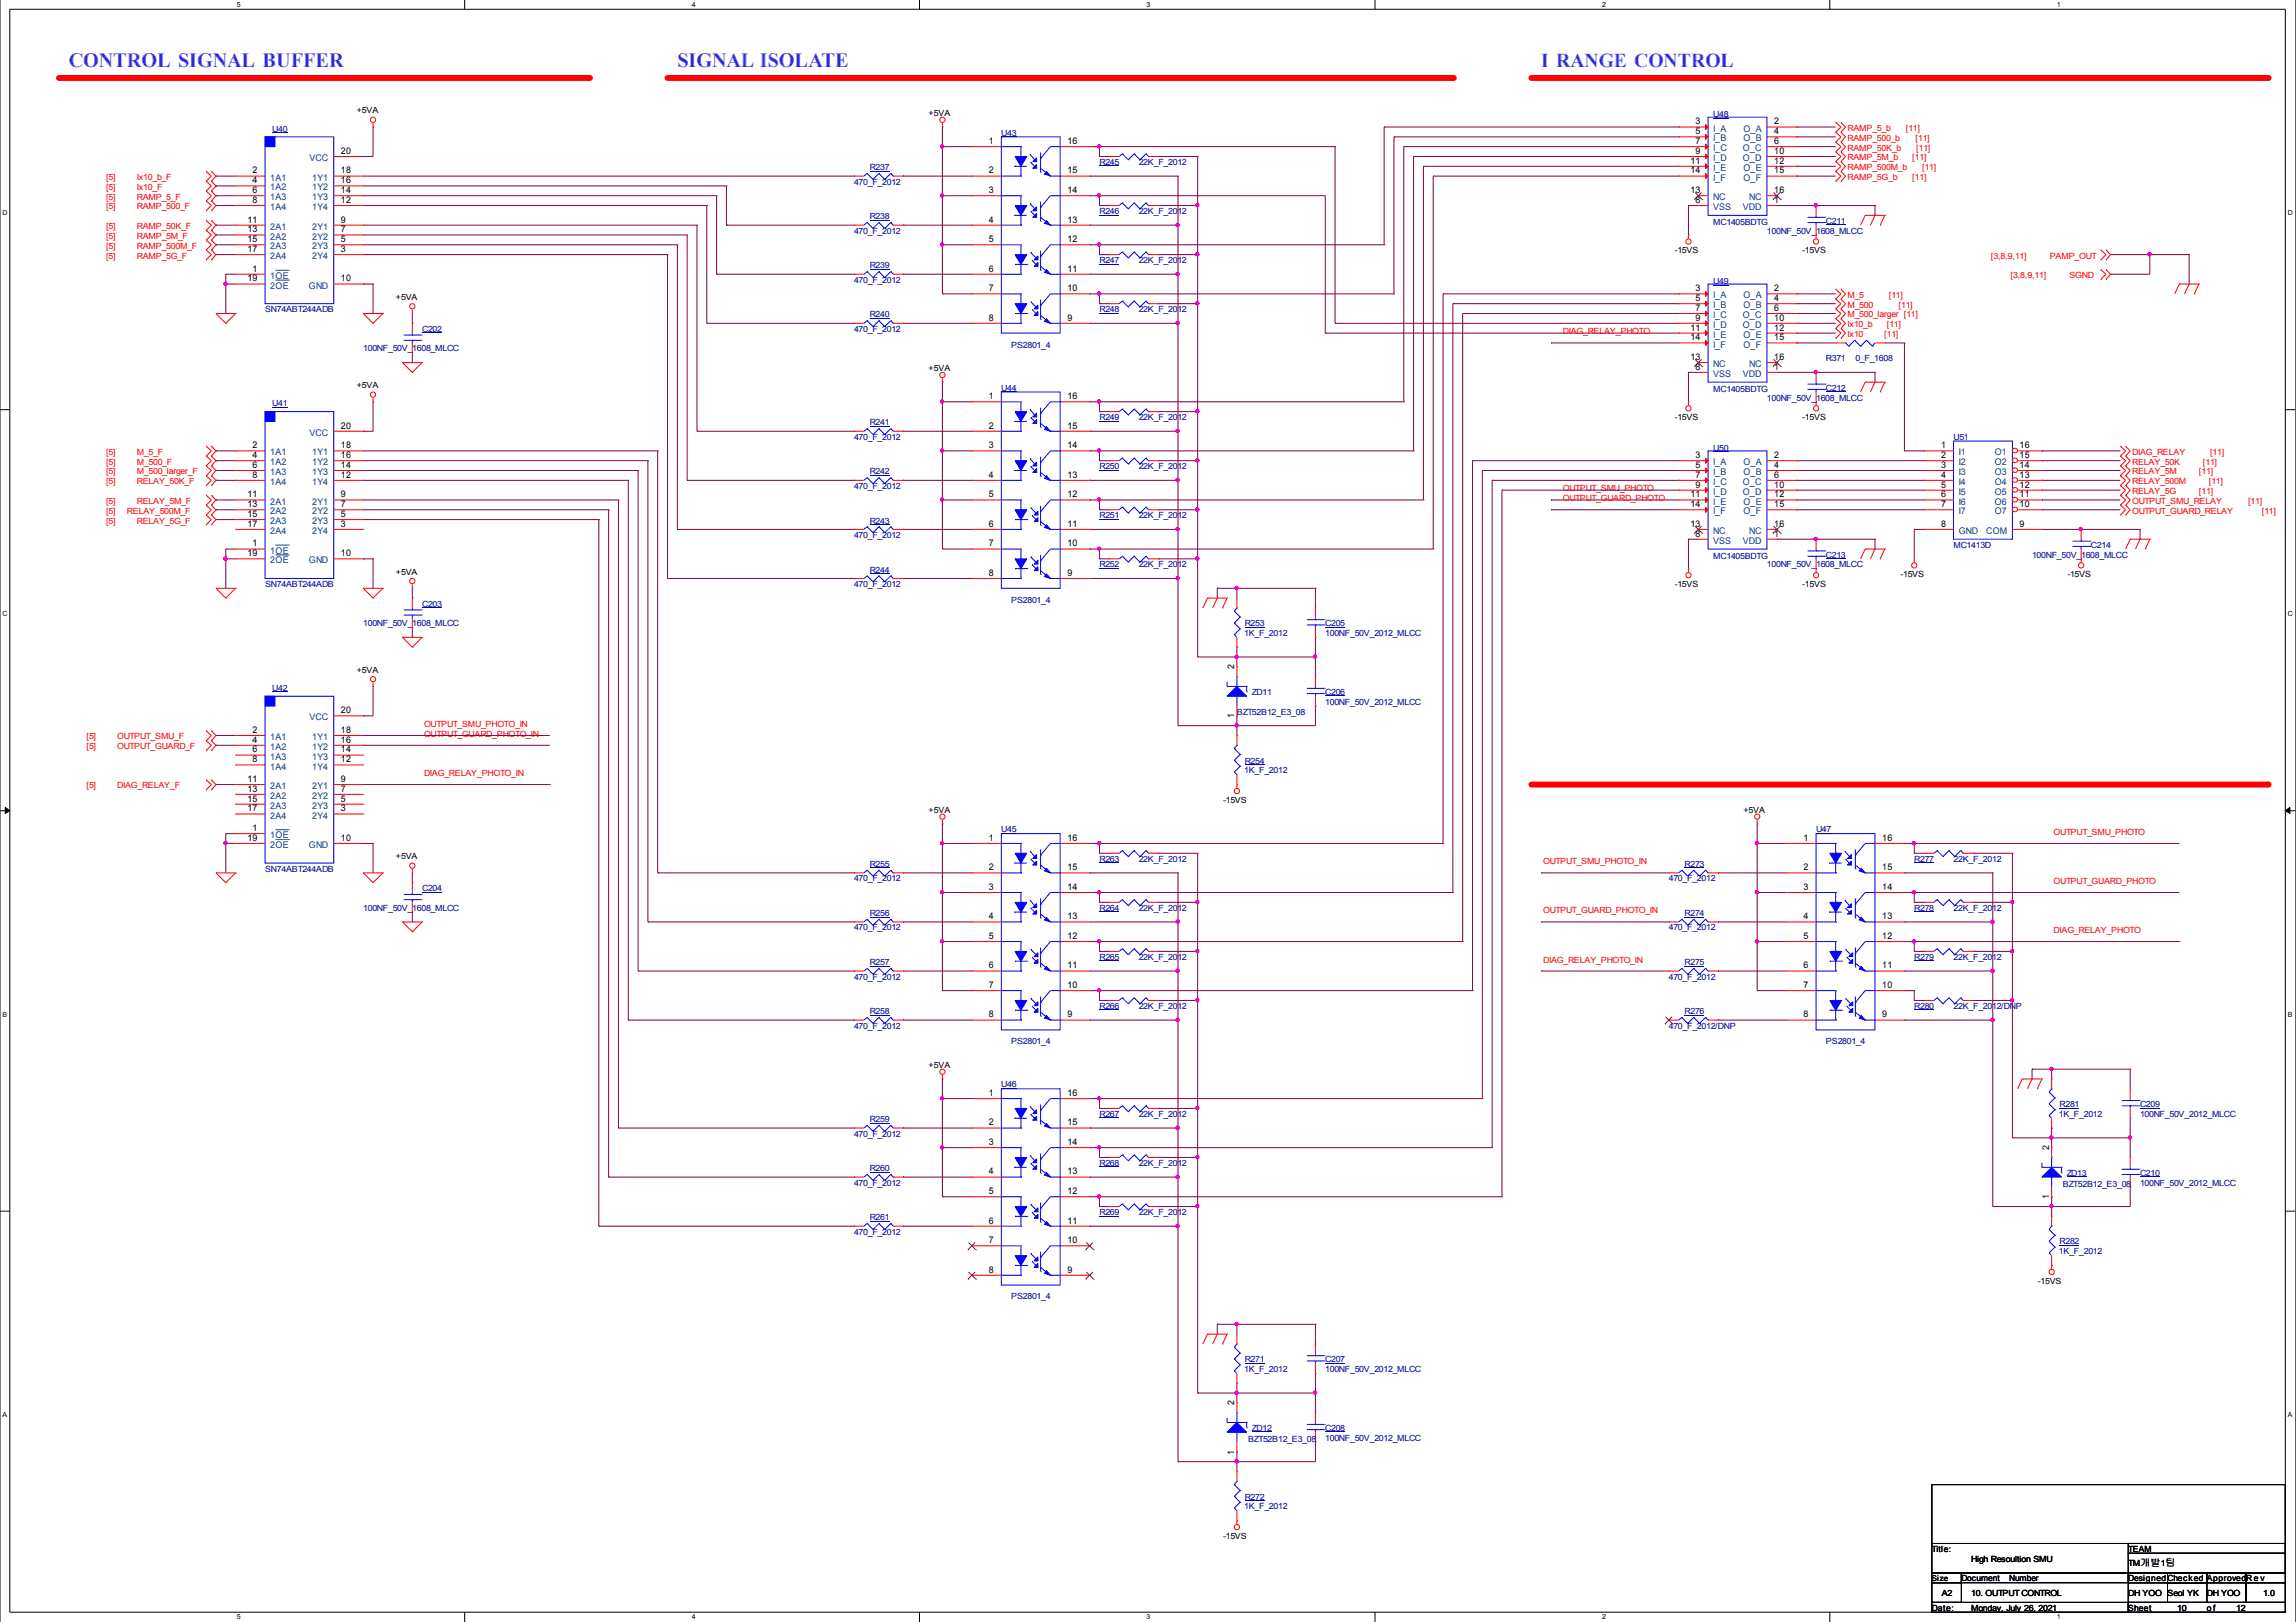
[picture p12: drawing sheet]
<svg xmlns="http://www.w3.org/2000/svg" width="297mm" height="210mm" viewBox="0 0 297 210" stroke-linecap="round" stroke-linejoin="round" font-family="sans-serif">
<defs><g id="words">
<g font-size="2.6" fill="#8000ff">
<text x="8.9" y="8.7">CONTROL SIGNAL BUFFER</text>
<text x="87.6" y="8.7">SIGNAL ISOLATE</text>
</g>
<text font-size="2.5" fill="#8000ff" x="199.4" y="8.7">I RANGE CONTROL</text>
<text font-size="1.3" x="276.9" y="202.7">개발 팀</text>
<g font-size="1.2">
<text x="219.4" y="16.1">3</text>
<text x="219.4" y="17.4">5</text>
<text x="229.5" y="16.1">2</text>
<text x="229.5" y="17.4">4</text>
<text x="32.7" y="22.5">2</text>
<text x="32.7" y="23.7">4</text>
<text x="44.1" y="19.9">20</text>
<text x="44.1" y="22.5">18</text>
<text x="44.1" y="23.7">16</text>
<text x="127.9" y="18.6">1</text>
<text x="127.9" y="22.5">2</text>
<text x="138.1" y="22.5">15</text>
<text x="138.1" y="18.6">16</text>
<text x="218.7" y="21.2">11</text>
<text x="218.7" y="22.5">14</text>
<text x="219.4" y="19.9">9</text>
<text x="219.4" y="18.6">7</text>
<text x="229.5" y="18.6">6</text>
<text x="229.5" y="19.9">10</text>
<text x="229.5" y="21.2">12</text>
<text x="229.5" y="22.5">15</text>
<text x="32" y="28.8">11</text>
<text x="32.7" y="25">6</text>
<text x="32.7" y="26.3">8</text>
<text x="44.1" y="25">14</text>
<text x="44.1" y="26.3">12</text>
<text x="44.1" y="28.8">9</text>
<text x="127.9" y="25">3</text>
<text x="127.9" y="28.8">4</text>
<text x="138.1" y="28.8">13</text>
<text x="138.1" y="25">14</text>
<text x="218.7" y="25">13</text>
<text x="219.4" y="26.3">8</text>
<text x="229.5" y="26.3">1</text>
<text x="229.5" y="25">16</text>
<text x="32" y="30.1">13</text>
<text x="32" y="31.3">15</text>
<text x="32" y="32.6">17</text>
<text x="32.7" y="35.2">1</text>
<text x="44.1" y="30.1">7</text>
<text x="44.1" y="31.3">5</text>
<text x="44.1" y="32.6">3</text>
<text x="127.9" y="31.3">5</text>
<text x="127.9" y="35.2">6</text>
<text x="138.1" y="35.2">11</text>
<text x="138.1" y="31.3">12</text>
<text x="32" y="36.4">19</text>
<text x="44.1" y="36.4">10</text>
<text x="127.9" y="37.7">7</text>
<text x="127.9" y="41.5">8</text>
<text x="138.1" y="41.5">9</text>
<text x="138.1" y="37.7">10</text>
<text x="219.4" y="37.7">3</text>
<text x="219.4" y="41.5">9</text>
<text x="219.4" y="39">5</text>
<text x="219.4" y="40.2">7</text>
<text x="229.5" y="40.2">6</text>
<text x="229.5" y="37.7">2</text>
<text x="229.5" y="41.5">10</text>
<text x="229.5" y="39">4</text>
<text x="218.7" y="42.8">11</text>
<text x="218.7" y="46.6">13</text>
<text x="218.7" y="44">14</text>
<text x="219.4" y="47.9">8</text>
<text x="229.5" y="47.9">1</text>
<text x="229.5" y="42.8">12</text>
<text x="229.5" y="44">15</text>
<text x="229.5" y="46.6">16</text>
<text x="127.9" y="51.7">1</text>
<text x="138.1" y="51.7">16</text>
<text x="32.7" y="58">2</text>
<text x="32.7" y="59.3">4</text>
<text x="44.1" y="55.5">20</text>
<text x="44.1" y="58">18</text>
<text x="44.1" y="59.3">16</text>
<text x="127.9" y="55.5">2</text>
<text x="127.9" y="58">3</text>
<text x="138.1" y="58">14</text>
<text x="138.1" y="55.5">15</text>
<text x="219.4" y="59.3">3</text>
<text x="229.5" y="59.3">2</text>
<text x="251.1" y="58">1</text>
<text x="251.1" y="59.3">2</text>
<text x="261.3" y="58">16</text>
<text x="261.3" y="59.3">15</text>
<text x="32" y="64.4">11</text>
<text x="32" y="65.6">13</text>
<text x="32.7" y="60.6">6</text>
<text x="32.7" y="61.8">8</text>
<text x="44.1" y="60.6">14</text>
<text x="44.1" y="61.8">12</text>
<text x="44.1" y="64.4">9</text>
<text x="44.1" y="65.6">7</text>
<text x="127.9" y="61.8">4</text>
<text x="127.9" y="64.4">5</text>
<text x="138.1" y="64.4">12</text>
<text x="138.1" y="61.8">13</text>
<text x="218.7" y="64.4">11</text>
<text x="218.7" y="65.6">14</text>
<text x="219.4" y="63.1">9</text>
<text x="219.4" y="60.6">5</text>
<text x="219.4" y="61.8">7</text>
<text x="229.5" y="61.8">6</text>
<text x="229.5" y="63.1">10</text>
<text x="229.5" y="64.4">12</text>
<text x="229.5" y="65.6">15</text>
<text x="229.5" y="60.6">4</text>
<text x="251.1" y="60.6">3</text>
<text x="251.1" y="61.8">4</text>
<text x="251.1" y="63.1">5</text>
<text x="251.1" y="64.4">6</text>
<text x="251.1" y="65.6">7</text>
<text x="261.3" y="60.6">14</text>
<text x="261.3" y="61.8">13</text>
<text x="261.3" y="63.1">12</text>
<text x="261.3" y="64.4">11</text>
<text x="261.3" y="65.6">10</text>
<text x="32" y="66.9">15</text>
<text x="32" y="68.2">17</text>
<text x="32" y="72">19</text>
<text x="32.7" y="70.7">1</text>
<text x="44.1" y="66.9">5</text>
<text x="44.1" y="68.2">3</text>
<text x="44.1" y="72">10</text>
<text x="127.9" y="68.2">6</text>
<text x="127.9" y="70.7">7</text>
<text x="138.1" y="70.7">10</text>
<text x="138.1" y="68.2">11</text>
<text x="218.7" y="68.2">13</text>
<text x="219.4" y="69.4">8</text>
<text x="229.5" y="69.4">1</text>
<text x="229.5" y="68.2">16</text>
<text x="251.1" y="68.2">8</text>
<text x="261.3" y="68.2">9</text>
<text x="127.9" y="74.5">8</text>
<text x="138.1" y="74.5">9</text>
<text x="159.7" y="86.6" transform="rotate(-90 159.7 86.6)">2</text>
<text x="32.7" y="94.8">2</text>
<text x="44.1" y="92.3">20</text>
<text x="44.1" y="94.8">18</text>
<text x="159.7" y="93" transform="rotate(-90 159.7 93)">1</text>
<text x="32" y="101.2">11</text>
<text x="32.7" y="96.1">4</text>
<text x="32.7" y="97.4">6</text>
<text x="32.7" y="98.7">8</text>
<text x="44.1" y="96.1">16</text>
<text x="44.1" y="97.4">14</text>
<text x="44.1" y="98.7">12</text>
<text x="44.1" y="101.2">9</text>
<text x="32" y="102.5">13</text>
<text x="32" y="103.7">15</text>
<text x="32" y="105">17</text>
<text x="32.7" y="107.5">1</text>
<text x="44.1" y="102.5">7</text>
<text x="44.1" y="103.7">5</text>
<text x="44.1" y="105">3</text>
<text x="32" y="108.8">19</text>
<text x="44.1" y="108.8">10</text>
<text x="127.9" y="108.8">1</text>
<text x="127.9" y="112.6">2</text>
<text x="138.1" y="112.6">15</text>
<text x="138.1" y="108.8">16</text>
<text x="233.3" y="108.8">1</text>
<text x="233.3" y="112.6">2</text>
<text x="243.5" y="112.6">15</text>
<text x="243.5" y="108.8">16</text>
<text x="127.9" y="115.2">3</text>
<text x="127.9" y="119">4</text>
<text x="138.1" y="119">13</text>
<text x="138.1" y="115.2">14</text>
<text x="233.3" y="115.2">3</text>
<text x="233.3" y="119">4</text>
<text x="243.5" y="119">13</text>
<text x="243.5" y="115.2">14</text>
<text x="127.9" y="121.5">5</text>
<text x="127.9" y="125.3">6</text>
<text x="138.1" y="125.3">11</text>
<text x="138.1" y="121.5">12</text>
<text x="233.3" y="121.5">5</text>
<text x="233.3" y="125.3">6</text>
<text x="243.5" y="125.3">11</text>
<text x="243.5" y="121.5">12</text>
<text x="127.9" y="127.9">7</text>
<text x="127.9" y="131.7">8</text>
<text x="138.1" y="131.7">9</text>
<text x="138.1" y="127.9">10</text>
<text x="233.3" y="127.9">7</text>
<text x="233.3" y="131.7">8</text>
<text x="243.5" y="131.7">9</text>
<text x="243.5" y="127.9">10</text>
<text x="127.9" y="141.8">1</text>
<text x="138.1" y="141.8">16</text>
<text x="127.9" y="145.6">2</text>
<text x="127.9" y="148.2">3</text>
<text x="138.1" y="148.2">14</text>
<text x="138.1" y="145.6">15</text>
<text x="265.1" y="148.9" transform="rotate(-90 265.1 148.9)">2</text>
<text x="127.9" y="152">4</text>
<text x="127.9" y="154.5">5</text>
<text x="138.1" y="154.5">12</text>
<text x="138.1" y="152">13</text>
<text x="265.1" y="155.2" transform="rotate(-90 265.1 155.2)">1</text>
<text x="127.9" y="158.3">6</text>
<text x="127.9" y="160.9">7</text>
<text x="138.1" y="160.9">10</text>
<text x="138.1" y="158.3">11</text>
<text x="127.9" y="164.7">8</text>
<text x="138.1" y="164.7">9</text>
<text x="159.7" y="181.9" transform="rotate(-90 159.7 181.9)">2</text>
<text x="159.7" y="188.2" transform="rotate(-90 159.7 188.2)">1</text>
</g>
<g font-size="1.2" fill="#004080">
<text x="221.7" y="17">I_A</text>
<text x="225.6" y="17">O_A</text>
<text x="35" y="23.4">1A1</text>
<text x="40" y="20.8">VCC</text>
<text x="40.4" y="23.4">1Y1</text>
<text x="221.7" y="22.1">I_E</text>
<text x="221.7" y="23.4">I_F</text>
<text x="221.7" y="20.8">I_D</text>
<text x="221.7" y="18.3">I_B</text>
<text x="221.7" y="19.6">I_C</text>
<text x="225.5" y="19.6">O_C</text>
<text x="225.5" y="20.8">O_D</text>
<text x="225.6" y="22.1">O_E</text>
<text x="225.6" y="23.4">O_F</text>
<text x="225.6" y="18.3">O_B</text>
<text x="35" y="24.7">1A2</text>
<text x="35" y="25.9">1A3</text>
<text x="35" y="27.2">1A4</text>
<text x="35" y="29.7">2A1</text>
<text x="40.4" y="24.7">1Y2</text>
<text x="40.4" y="25.9">1Y3</text>
<text x="40.4" y="27.2">1Y4</text>
<text x="40.4" y="29.7">2Y1</text>
<text x="221.7" y="25.9">NC</text>
<text x="221.7" y="27.2">VSS</text>
<text x="225.5" y="27.2">VDD</text>
<text x="226.3" y="25.9">NC</text>
<text x="35" y="31">2A2</text>
<text x="35" y="32.3">2A3</text>
<text x="35" y="33.5">2A4</text>
<text x="40.4" y="31">2Y2</text>
<text x="40.4" y="32.3">2Y3</text>
<text x="40.4" y="33.5">2Y4</text>
<text x="35" y="36.1">1OE</text>
<text x="35" y="37.4">2OE</text>
<text x="40" y="37.4">GND</text>
<text x="221.7" y="38.6">I_A</text>
<text x="221.7" y="39.9">I_B</text>
<text x="221.7" y="41.2">I_C</text>
<text x="225.5" y="41.2">O_C</text>
<text x="225.6" y="38.6">O_A</text>
<text x="225.6" y="39.9">O_B</text>
<text x="221.7" y="43.7">I_E</text>
<text x="221.7" y="47.5">NC</text>
<text x="221.7" y="45">I_F</text>
<text x="221.7" y="42.4">I_D</text>
<text x="225.5" y="42.4">O_D</text>
<text x="225.6" y="43.7">O_E</text>
<text x="225.6" y="45">O_F</text>
<text x="226.3" y="47.5">NC</text>
<text x="221.7" y="48.8">VSS</text>
<text x="225.5" y="48.8">VDD</text>
<text x="35" y="58.9">1A1</text>
<text x="40" y="56.4">VCC</text>
<text x="40.4" y="58.9">1Y1</text>
<text x="253.4" y="58.9">I1</text>
<text x="258.1" y="58.9">O1</text>
<text x="35" y="60.2">1A2</text>
<text x="35" y="61.5">1A3</text>
<text x="35" y="62.8">1A4</text>
<text x="35" y="65.3">2A1</text>
<text x="40.4" y="60.2">1Y2</text>
<text x="40.4" y="61.5">1Y3</text>
<text x="40.4" y="62.8">1Y4</text>
<text x="40.4" y="65.3">2Y1</text>
<text x="221.7" y="60.2">I_A</text>
<text x="221.7" y="65.3">I_E</text>
<text x="221.7" y="64">I_D</text>
<text x="221.7" y="61.5">I_B</text>
<text x="221.7" y="62.8">I_C</text>
<text x="225.5" y="62.8">O_C</text>
<text x="225.5" y="64">O_D</text>
<text x="225.6" y="60.2">O_A</text>
<text x="225.6" y="65.3">O_E</text>
<text x="225.6" y="61.5">O_B</text>
<text x="253.4" y="60.2">I2</text>
<text x="253.4" y="61.5">I3</text>
<text x="253.4" y="62.8">I4</text>
<text x="253.4" y="64">I5</text>
<text x="253.4" y="65.3">I6</text>
<text x="258.1" y="60.2">O2</text>
<text x="258.1" y="61.5">O3</text>
<text x="258.1" y="62.8">O4</text>
<text x="258.1" y="64">O5</text>
<text x="258.1" y="65.3">O6</text>
<text x="35" y="71.6">1OE</text>
<text x="35" y="66.6">2A2</text>
<text x="35" y="67.8">2A3</text>
<text x="35" y="69.1">2A4</text>
<text x="40.4" y="66.6">2Y2</text>
<text x="40.4" y="67.8">2Y3</text>
<text x="40.4" y="69.1">2Y4</text>
<text x="221.7" y="69.1">NC</text>
<text x="221.7" y="66.6">I_F</text>
<text x="221.7" y="70.4">VSS</text>
<text x="225.5" y="70.4">VDD</text>
<text x="225.6" y="66.6">O_F</text>
<text x="226.3" y="69.1">NC</text>
<text x="253.4" y="66.6">I7</text>
<text x="253.4" y="69.1">GND</text>
<text x="257" y="69.1">COM</text>
<text x="258.1" y="66.6">O7</text>
<text x="35" y="72.9">2OE</text>
<text x="40" y="72.9">GND</text>
<text x="35" y="95.8">1A1</text>
<text x="40" y="93.2">VCC</text>
<text x="40.4" y="95.8">1Y1</text>
<text x="35" y="97">1A2</text>
<text x="35" y="98.3">1A3</text>
<text x="35" y="99.6">1A4</text>
<text x="40.4" y="97">1Y2</text>
<text x="40.4" y="98.3">1Y3</text>
<text x="40.4" y="99.6">1Y4</text>
<text x="35" y="102.1">2A1</text>
<text x="35" y="103.4">2A2</text>
<text x="35" y="104.7">2A3</text>
<text x="35" y="105.9">2A4</text>
<text x="40.4" y="102.1">2Y1</text>
<text x="40.4" y="103.4">2Y2</text>
<text x="40.4" y="104.7">2Y3</text>
<text x="40.4" y="105.9">2Y4</text>
<text x="35" y="108.5">1OE</text>
<text x="35" y="109.7">2OE</text>
<text x="40" y="109.7">GND</text>
</g>
<g font-size="1.1" fill="#000080">
<text x="35.2" y="17">U40</text>
<text x="129.5" y="17.5">U43</text>
<text x="221.7" y="15.2">U48</text>
<text x="110.5" y="23.9">470_F_2012</text>
<text x="112.5" y="22">R237</text>
<text x="142.2" y="21.4">R245</text>
<text x="147.3" y="21.4">22K_F_2012</text>
<text x="112.5" y="28.4">R238</text>
<text x="142.2" y="27.7">R246</text>
<text x="147.3" y="27.7">22K_F_2012</text>
<text x="221.7" y="29.1">MC1405BDTG</text>
<text x="236.2" y="29">C211</text>
<text x="110.5" y="30.2">470_F_2012</text>
<text x="112.5" y="34.7">R239</text>
<text x="142.2" y="34.1">R247</text>
<text x="147.3" y="34.1">22K_F_2012</text>
<text x="228.6" y="30.2">100NF_50V_1608_MLCC</text>
<text x="34.3" y="40.4">SN74ABT244ADB</text>
<text x="110.5" y="36.6">470_F_2012</text>
<text x="112.5" y="41.1">R240</text>
<text x="142.2" y="40.4">R248</text>
<text x="147.3" y="40.4">22K_F_2012</text>
<text x="221.7" y="36.8">U49</text>
<text x="47" y="45.5">100NF_50V_1608_MLCC</text>
<text x="54.6" y="42.9">C202</text>
<text x="110.5" y="42.9">470_F_2012</text>
<text x="130.8" y="45">PS2801_4</text>
<text x="236.2" y="46.8">R371</text>
<text x="240" y="46.8">0_F_1608</text>
<text x="35.2" y="52.6">U41</text>
<text x="129.5" y="50.6">U44</text>
<text x="221.7" y="50.7">MC1405BDTG</text>
<text x="228.6" y="51.8">100NF_50V_1608_MLCC</text>
<text x="236.2" y="50.6">C212</text>
<text x="110.5" y="56.9">470_F_2012</text>
<text x="112.5" y="55">R241</text>
<text x="142.2" y="54.4">R249</text>
<text x="147.3" y="54.4">22K_F_2012</text>
<text x="221.7" y="58.3">U50</text>
<text x="252.7" y="56.9">U51</text>
<text x="110.5" y="63.3">470_F_2012</text>
<text x="112.5" y="61.4">R242</text>
<text x="142.2" y="60.7">R250</text>
<text x="147.3" y="60.7">22K_F_2012</text>
<text x="110.5" y="69.6">470_F_2012</text>
<text x="112.5" y="67.7">R243</text>
<text x="142.2" y="67.1">R251</text>
<text x="147.3" y="67.1">22K_F_2012</text>
<text x="252.7" y="70.9">MC1413D</text>
<text x="270.5" y="70.9">C214</text>
<text x="34.3" y="76">SN74ABT244ADB</text>
<text x="110.5" y="76">470_F_2012</text>
<text x="112.5" y="74.1">R244</text>
<text x="130.8" y="78">PS2801_4</text>
<text x="142.2" y="73.4">R252</text>
<text x="147.3" y="73.4">22K_F_2012</text>
<text x="221.7" y="72.3">MC1405BDTG</text>
<text x="228.6" y="73.4">100NF_50V_1608_MLCC</text>
<text x="236.2" y="72.2">C213</text>
<text x="262.9" y="72.2">100NF_50V_1608_MLCC</text>
<text x="47" y="81">100NF_50V_1608_MLCC</text>
<text x="54.6" y="78.5">C203</text>
<text x="161" y="82.3">1K_F_2012</text>
<text x="161" y="81">R253</text>
<text x="171.4" y="81">C205</text>
<text x="171.4" y="82.3">100NF_50V_2012_MLCC</text>
<text x="35.2" y="89.4">U42</text>
<text x="162" y="89.9">ZD11</text>
<text x="171.4" y="89.9">C206</text>
<text x="160" y="92.5">BZT52B12_E3_08</text>
<text x="171.4" y="91.2">100NF_50V_2012_MLCC</text>
<text x="161" y="100.1">1K_F_2012</text>
<text x="161" y="98.8">R254</text>
<text x="129.5" y="107.7">U45</text>
<text x="234.9" y="107.7">U47</text>
<text x="34.3" y="112.8">SN74ABT244ADB</text>
<text x="112.5" y="112.2">R255</text>
<text x="142.2" y="111.5">R263</text>
<text x="147.3" y="111.5">22K_F_2012</text>
<text x="217.9" y="112.2">R273</text>
<text x="247.6" y="111.5">R277</text>
<text x="252.7" y="111.5">22K_F_2012</text>
<text x="47" y="117.9">100NF_50V_1608_MLCC</text>
<text x="54.6" y="115.3">C204</text>
<text x="110.5" y="114.1">470_F_2012</text>
<text x="112.5" y="118.5">R256</text>
<text x="142.2" y="117.9">R264</text>
<text x="147.3" y="117.9">22K_F_2012</text>
<text x="215.9" y="114.1">470_F_2012</text>
<text x="217.9" y="118.5">R274</text>
<text x="247.6" y="117.9">R278</text>
<text x="252.7" y="117.9">22K_F_2012</text>
<text x="110.5" y="120.4">470_F_2012</text>
<text x="112.5" y="124.9">R257</text>
<text x="142.2" y="124.2">R265</text>
<text x="147.3" y="124.2">22K_F_2012</text>
<text x="215.9" y="120.4">470_F_2012</text>
<text x="217.9" y="124.9">R275</text>
<text x="247.6" y="124.2">R279</text>
<text x="252.7" y="124.2">22K_F_2012</text>
<text x="110.5" y="126.8">470_F_2012</text>
<text x="112.5" y="131.2">R258</text>
<text x="142.2" y="130.6">R266</text>
<text x="147.3" y="130.6">22K_F_2012</text>
<text x="215.9" y="126.8">470_F_2012</text>
<text x="217.9" y="131.2">R276</text>
<text x="247.6" y="130.6">R280</text>
<text x="252.7" y="130.6">22K_F_2012/DNP</text>
<text x="110.5" y="133.1">470_F_2012</text>
<text x="130.8" y="135.1">PS2801_4</text>
<text x="215.9" y="133.1">470_F_2012/DNP</text>
<text x="236.2" y="135.1">PS2801_4</text>
<text x="129.5" y="140.7">U46</text>
<text x="266.4" y="143.3">R281</text>
<text x="276.9" y="143.3">C209</text>
<text x="110.5" y="147.1">470_F_2012</text>
<text x="112.5" y="145.2">R259</text>
<text x="142.2" y="144.5">R267</text>
<text x="147.3" y="144.5">22K_F_2012</text>
<text x="266.4" y="144.5">1K_F_2012</text>
<text x="276.9" y="144.5">100NF_50V_2012_MLCC</text>
<text x="110.5" y="153.4">470_F_2012</text>
<text x="112.5" y="151.6">R260</text>
<text x="142.2" y="150.9">R268</text>
<text x="147.3" y="150.9">22K_F_2012</text>
<text x="266.9" y="153.6">BZT52B12_E3_08</text>
<text x="267.4" y="152.2">ZD13</text>
<text x="276.9" y="152.2">C210</text>
<text x="276.9" y="153.4">100NF_50V_2012_MLCC</text>
<text x="110.5" y="159.8">470_F_2012</text>
<text x="112.5" y="157.9">R261</text>
<text x="142.2" y="157.2">R269</text>
<text x="147.3" y="157.2">22K_F_2012</text>
<text x="266.4" y="161.1">R282</text>
<text x="266.4" y="162.3">1K_F_2012</text>
<text x="130.8" y="168.2">PS2801_4</text>
<text x="161" y="177.6">1K_F_2012</text>
<text x="161" y="176.3">R271</text>
<text x="171.4" y="176.3">C207</text>
<text x="171.4" y="177.6">100NF_50V_2012_MLCC</text>
<text x="162" y="185.2">ZD12</text>
<text x="171.4" y="185.2">C208</text>
<text x="161.5" y="186.6">BZT52B12_E3_08</text>
<text x="171.4" y="186.5">100NF_50V_2012_MLCC</text>
<text x="161" y="195.3">1K_F_2012</text>
<text x="161" y="194.1">R272</text>
</g>
<g font-size="1.1">
<text x="46.1" y="14.7">+5VA</text>
<text x="120.1" y="15">+5VA</text>
<text x="216.7" y="32.8">-15VS</text>
<text x="233.2" y="32.8">-15VS</text>
<text x="51.2" y="38.8">+5VA</text>
<text x="46.1" y="50.2">+5VA</text>
<text x="120.1" y="48">+5VA</text>
<text x="216.7" y="54.4">-15VS</text>
<text x="233.2" y="54.4">-15VS</text>
<text x="51.2" y="74.4">+5VA</text>
<text x="216.7" y="76">-15VS</text>
<text x="233.2" y="76">-15VS</text>
<text x="245.9" y="74.7">-15VS</text>
<text x="267.5" y="74.7">-15VS</text>
<text x="46.1" y="87.1">+5VA</text>
<text x="120.1" y="105.2">+5VA</text>
<text x="158.2" y="103.9">-15VS</text>
<text x="225.6" y="105.2">+5VA</text>
<text x="51.2" y="111.2">+5VA</text>
<text x="120.1" y="138.2">+5VA</text>
<text x="263.7" y="166.1">-15VS</text>
<text x="158.2" y="199.2">-15VS</text>
<text x="249.9" y="200.8">Title:</text>
<text x="255" y="202.1">High Resoultion SMU</text>
<text x="275.3" y="200.8">TEAM</text>
<text x="275.3" y="202.7">TM</text>
<text x="279.6" y="202.7">1</text>
<text x="249.9" y="208.5">Date:</text>
<text x="251.2" y="206.5">A2</text>
<text x="253.7" y="204.7">Document</text>
<text x="255" y="206.5">10. OUTPUT CONTROL</text>
<text x="255" y="208.5">Monday, July 26, 2021</text>
<text x="259.9" y="204.7">Number</text>
<text x="275.3" y="208.5">Sheet</text>
<text x="275.3" y="204.7">DesignedChecked ApprovedR e v</text>
<text x="275.3" y="206.5">DH YOO</text>
<text x="280.4" y="206.5">Seol YK</text>
<text x="281.7" y="208.5">10</text>
<text x="285.5" y="208.5">o f</text>
<text x="285.5" y="206.5">DH YOO</text>
<text x="289.3" y="208.5">12</text>
<text x="292.8" y="206.5">1.0</text>
</g>
<g font-size="1.1" fill="#f00">
<text x="239" y="16.9">RAMP_5_b</text>
<text x="246.5" y="16.9">[11]</text>
<text x="13.7" y="23.3">[5]</text>
<text x="17.7" y="23.3">Ix10_b_F</text>
<text x="239" y="20.8">RAMP_5M_b</text>
<text x="239" y="18.2">RAMP_500_b</text>
<text x="239" y="19.5">RAMP_50K_b</text>
<text x="239" y="22">RAMP_500M_b</text>
<text x="239" y="23.3">RAMP_5G_b</text>
<text x="247.4" y="20.8">[11]</text>
<text x="247.4" y="23.3">[11]</text>
<text x="247.8" y="18.2">[11]</text>
<text x="247.9" y="19.5">[11]</text>
<text x="248.7" y="22">[11]</text>
<text x="13.7" y="25.8">[5]</text>
<text x="13.7" y="27.1">[5]</text>
<text x="13.7" y="29.6">[5]</text>
<text x="13.7" y="24.6">[5]</text>
<text x="17.7" y="25.8">RAMP_5_F</text>
<text x="17.7" y="27.1">RAMP_500_F</text>
<text x="17.7" y="29.6">RAMP_50K_F</text>
<text x="17.7" y="24.6">Ix10_F</text>
<text x="13.7" y="30.9">[5]</text>
<text x="13.7" y="32.2">[5]</text>
<text x="13.7" y="33.5">[5]</text>
<text x="17.7" y="30.9">RAMP_5M_F</text>
<text x="17.7" y="32.2">RAMP_500M_F</text>
<text x="17.7" y="33.5">RAMP_5G_F</text>
<text x="257.6" y="33.5">[3,8,9,11]</text>
<text x="260.1" y="36">[3,8,9,11]</text>
<text x="265.2" y="33.5">PAMP_OUT</text>
<text x="267.7" y="36">SGND</text>
<text x="239" y="38.5">M_5</text>
<text x="239" y="39.8">M_500</text>
<text x="239" y="41.1">M_500_larger [11]</text>
<text x="244.3" y="38.5">[11]</text>
<text x="245.6" y="39.8">[11]</text>
<text x="202.2" y="43.3">DIAG_RELAY_PHOTO</text>
<text x="239" y="42.3">Ix10_b</text>
<text x="239" y="43.6">Ix10</text>
<text x="243.8" y="43.6">[11]</text>
<text x="244.1" y="42.3">[11]</text>
<text x="13.7" y="58.9">[5]</text>
<text x="17.7" y="58.9">M_5_F</text>
<text x="275.8" y="58.9">DIAG_RELAY</text>
<text x="285.9" y="58.9">[11]</text>
<text x="13.7" y="62.7">[5]</text>
<text x="13.7" y="65.2">[5]</text>
<text x="13.7" y="61.4">[5]</text>
<text x="13.7" y="60.1">[5]</text>
<text x="17.7" y="62.7">RELAY_50K_F</text>
<text x="17.7" y="65.2">RELAY_5M_F</text>
<text x="17.7" y="61.4">M_500_larger_F</text>
<text x="17.7" y="60.1">M_500_F</text>
<text x="202.2" y="63.6">OUTPUT_SMU_PHOTO</text>
<text x="202.2" y="64.9">OUTPUT_GUARD_PHOTO</text>
<text x="275.8" y="60.1">RELAY_50K</text>
<text x="275.8" y="61.4">RELAY_5M</text>
<text x="275.8" y="62.7">RELAY_500M</text>
<text x="275.8" y="65.2">OUTPUT_SMU_RELAY</text>
<text x="275.8" y="63.9">RELAY_5G</text>
<text x="284.5" y="61.4">[11]</text>
<text x="284.5" y="63.9">[11]</text>
<text x="285" y="60.1">[11]</text>
<text x="285.8" y="62.7">[11]</text>
<text x="290.8" y="65.2">[11]</text>
<text x="13.7" y="66.5">[5]</text>
<text x="13.7" y="67.7">[5]</text>
<text x="16.4" y="66.5">RELAY_500M_F</text>
<text x="17.7" y="67.7">RELAY_5G_F</text>
<text x="275.8" y="66.5">OUTPUT_GUARD_RELAY</text>
<text x="292.6" y="66.5">[11]</text>
<text x="11.2" y="95.7">[5]</text>
<text x="15.2" y="95.7">OUTPUT_SMU_F</text>
<text x="54.9" y="95.3">OUTPUT_GUARD_PHOTO_IN</text>
<text x="54.9" y="94.1">OUTPUT_SMU_PHOTO_IN</text>
<text x="11.2" y="97">[5]</text>
<text x="15.2" y="97">OUTPUT_GUARD_F</text>
<text x="54.9" y="100.4">DIAG_RELAY_PHOTO_IN</text>
<text x="11.2" y="102">[5]</text>
<text x="15.2" y="102">DIAG_RELAY_F</text>
<text x="199.6" y="111.9">OUTPUT_SMU_PHOTO_IN</text>
<text x="265.7" y="108">OUTPUT_SMU_PHOTO</text>
<text x="199.6" y="118.2">OUTPUT_GUARD_PHOTO_IN</text>
<text x="265.7" y="114.4">OUTPUT_GUARD_PHOTO</text>
<text x="199.6" y="124.6">DIAG_RELAY_PHOTO_IN</text>
<text x="265.7" y="120.7">DIAG_RELAY_PHOTO</text>
</g>
<text font-size="1" x="249.9" y="204.6">Size</text>
<g font-size=".9">
<text x="30.6" y=".9">5</text>
<text x="89.5" y=".9">4</text>
<text x="148.3" y=".9">3</text>
<text x="207.3" y=".9">2</text>
<text x="266.1" y=".9">1</text>
<text x=".3" y="27.9">D</text>
<text x="296" y="27.9">D</text>
<text x=".3" y="79.7">C</text>
<text x="296" y="79.7">C</text>
<text x=".3" y="131.6">B</text>
<text x="296" y="131.6">B</text>
<text x=".3" y="183.4">A</text>
<text x="296" y="183.4">A</text>
<text x="30.6" y="209.6">5</text>
<text x="89.5" y="209.6">4</text>
<text x="148.3" y="209.6">3</text>
<text x="207.3" y="209.6">2</text>
<text x="266.1" y="209.6">1</text>
</g>
</g></defs>
<path d="M0 -.1v210M296.9 -.1v210M1.3 1.2h294.4v207.4h-294.4z" fill="none" stroke="#000" stroke-width=".13"/>
<g fill="#fff">
<path d="M30.6 .1h.4v.9h-.4z"/>
<path d="M30.6 208.8h.4v.9h-.4z"/>
</g>
<path d="M60.1 -.1v1.3M60.1 208.6v1.3" fill="none" stroke="#000" stroke-width=".13"/>
<g fill="#fff">
<path d="M89.5 .1h.3v.9h-.3z"/>
<path d="M89.5 208.8h.3v.9h-.3z"/>
</g>
<path d="M119 -.1v1.3M119 208.6v1.3" fill="none" stroke="#000" stroke-width=".13"/>
<g fill="#fff">
<path d="M148.3 .1h.4v.9h-.4z"/>
<path d="M148.3 208.8h.4v.9h-.4z"/>
</g>
<path d="M177.9 -.1v1.3M177.9 208.6v1.3" fill="none" stroke="#000" stroke-width=".13"/>
<g fill="#fff">
<path d="M207.3 .1h.3v.9h-.3z"/>
<path d="M207.3 208.8h.3v.9h-.3z"/>
</g>
<path d="M236.7 -.1v1.3M236.7 208.6v1.3" fill="none" stroke="#000" stroke-width=".13"/>
<g fill="#fff">
<path d="M266.1 .1h.3v.9h-.3z"/>
<path d="M266.1 208.8h.3v.9h-.3z"/>
<path d="M.3 27.1h.5v.9h-.5z"/>
<path d="M296 27.1h.5v.9h-.5z"/>
<path d="M.3 78.9h.5v1h-.5z"/>
<path d="M296 78.9h.5v1h-.5z"/>
</g>
<path d="M0 53h1.3M295.7 53h1.2" fill="none" stroke="#000" stroke-width=".13"/>
<g fill="#fff">
<path d="M.3 130.8h.5v1h-.5z"/>
<path d="M296 130.8h.4v1h-.4z"/>
</g>
<path d="M0 104.9h1.3M295.7 104.9h1.2" fill="none" stroke="#000" stroke-width=".13"/>
<path d="M.7 104.5l.6 .4-.6 .4zM295.7 104.9l.5-.4v.8z" fill="#000" stroke="#000" stroke-width=".13"/>
<g fill="#fff">
<path d="M.3 182.6h.5v1h-.5z"/>
<path d="M296 182.6h.5v1h-.5z"/>
</g>
<path d="M0 156.7h1.3M295.7 156.7h1.2" fill="none" stroke="#000" stroke-width=".13"/>
<path d="M7.6 10.1h68.6" fill="none" stroke="#f00" stroke-width=".76"/>
<circle cx="76.2" cy="10.1" r=".38" fill="#f00"/>
<path d="M198.1 10.1h95.3" fill="none" stroke="#f00" stroke-width=".76"/>
<circle cx="293.4" cy="10.1" r=".38" fill="#f00"/>
<path d="M86.4 10.1h101.6" fill="none" stroke="#f00" stroke-width=".76"/>
<circle cx="188" cy="10.1" r=".38" fill="#f00"/>
<path d="M198.1 101.5h95.3" fill="none" stroke="#f00" stroke-width=".76"/>
<circle cx="293.4" cy="101.5" r=".38" fill="#f00"/>
<g fill="none" stroke="#800040" stroke-width=".13">
<path d="M48.3 16.4h.1M48.3 16.4v3.8h-1.3M121.9 16.4h.1M121.9 19h.1M121.9 16.4v21.6M121.9 19h3.8M141 19h.1M141 19h31.7M142.2 19h.1M142.2 19v1.2M172.7 19h.1M172.7 19v22.8"/>
<path d="M179.1 16.4h.1M179.1 16.4h38.1M179.1 16.4v15.3M180.3 17.7h.1M180.3 17.7h36.9M180.3 17.7v20.3M181.6 19h.1M181.6 19h35.6M181.6 19v33M217.2 19h.1M217.2 16.4h.1M217.2 17.7h.1"/>
<path d="M232.4 17.7h.1M232.4 16.4h.1M232.4 19h.1M232.4 19h5.1M232.4 16.4h5.1M232.4 17.7h5.1M27.9 25.3h.1M27.9 26.6h.1M27.9 29.1h.1M27.9 30.4h.1M27.9 31.7h.1M27.9 32.9h.1"/>
<path d="M27.9 22.8h.1M27.9 24.1h.1M27.9 25.3h2.6M27.9 26.6h2.6M27.9 29.1h2.6M27.9 30.4h2.6M27.9 31.7h2.6M27.9 32.9h2.6M27.9 22.8h2.6M27.9 24.1h2.6M29.2 35.5h.1M29.2 36.8h.1"/>
<path d="M29.2 35.5h1.3M29.2 35.5v5.1M29.2 36.8h1.3M47 20.2h.1M47 36.8h.1M47 25.3h45.7M47 26.6h44.4M47 29.1h43.2M47 30.4h41.9M47 31.7h40.6M47 32.9h39.4M47 22.8h63.5"/>
<path d="M47 36.8h1.3M47 24.1h47M48.3 36.8h.1M48.3 36.8v3.8M86.4 32.9h.1M86.4 32.9v42M87.6 31.7h.1M87.6 31.7v36.8M88.9 30.4h.1M88.9 30.4v31.8M90.2 29.1h.1M90.2 29.1v26.7"/>
<path d="M91.4 26.6h.1M91.4 26.6v15.2M92.7 25.3h.1M92.7 35.5h.1M92.7 35.5h17.8M92.7 25.3v10.2M94 29.1h.1M94 24.1h.1M94 29.1h16.5M94 24.1v5M110.5 22.8h.1M110.5 35.5h.1"/>
<path d="M116.8 22.8h.1M116.8 29.1h.1M116.8 35.5h.1M116.8 29.1h8.9M116.8 22.8h8.9M116.8 35.5h8.9M121.9 25.3h.1M121.9 31.7h.1M121.9 38h.1M121.9 25.3h3.8M121.9 31.7h3.8M121.9 38h3.8"/>
<path d="M141 38h.1M141 31.7h.1M141 25.3h.1M141 35.5h.1M141 29.1h.1M141 22.8h.1M141 25.3h30.4v17.8M141 29.1h11.4M141 31.7h38.1M141 22.8h11.4M141 35.5h11.4M141 38h39.3"/>
<path d="M142.2 38h.1M142.2 39.3h.1M142.2 20.2h.1M142.2 25.3h.1M142.2 26.6h.1M142.2 31.7h.1M142.2 32.9h.1M142.2 25.3v1.3M142.2 31.7v1.2M142.2 38v1.3M142.2 26.6h1.3M142.2 32.9h1.3"/>
<path d="M142.2 20.2h1.3M142.2 39.3h1.3M149.9 39.3h.1M149.9 32.9h.1M149.9 26.6h.1M149.9 20.2h.1M149.9 26.6h5M149.9 32.9h5M149.9 20.2h5M149.9 39.3h5M152.4 35.5h.1M152.4 29.1h.1"/>
<path d="M152.4 22.8h.1M152.4 22.8v71.1M154.9 39.3h.1M154.9 32.9h.1M154.9 26.6h.1M154.9 20.2h.1M154.9 20.2v64.8M179.1 31.7h.1M180.3 38h.1M182.9 20.2h.1M182.9 20.2h34.3M182.9 20.2v38.1"/>
<path d="M184.1 21.5h.1M184.1 21.5h33.1M184.1 21.5v43.2M185.4 22.8h.1M185.4 22.8h31.8M185.4 22.8v48.2M186.7 38h.1M186.7 38h30.5M186.7 38v71.1M188 39.3h.1M188 39.3h29.2M188 39.3v76.2"/>
<path d="M217.2 38h.1M217.2 39.3h.1M217.2 20.2h.1M217.2 21.5h.1M217.2 22.8h.1M218.4 26.6h.1M218.4 26.6v3.8M218.4 26.6h1.3M229.9 26.6h.1M229.9 26.6h12.7M232.4 38h.1M232.4 39.3h.1"/>
<path d="M232.4 20.2h.1M232.4 21.5h.1M232.4 22.8h.1M232.4 22.8h5.1M232.4 20.2h5.1M232.4 38h5.1M232.4 39.3h5.1M232.4 21.5h5.1M234.9 26.6h.1M242.6 26.6h.1M242.6 26.6v1.3M273 35.5h.1"/>
<path d="M273 32.9h.1M273 32.9h10.2M278.1 32.9h.1M278.1 32.9v2.6h-5.1M283.2 32.9h.1M283.2 32.9v3.9M27.9 59.6h.1M27.9 58.3h.1M27.9 59.6h2.6M27.9 58.3h2.6M47 55.8h.1M47 59.6h36.8"/>
<path d="M47 58.3h38.1M48.3 52h.1M48.3 52v3.8h-1.3M53.3 46.9h.1M53.3 41.8h.1M53.3 40.6v1.2M53.3 45.6v1.3M83.8 59.6h.1M83.8 59.6v59.7M85.1 58.3h.1M85.1 58.3v54.7M90.2 55.8h.1"/>
<path d="M90.2 55.8h20.3M91.4 41.8h.1M91.4 41.8h19.1M110.5 41.8h.1M110.5 55.8h.1M116.8 41.8h.1M116.8 55.8h.1M116.8 41.8h8.9M116.8 55.8h8.9M121.9 52h.1M121.9 58.3h.1M121.9 49.5h.1"/>
<path d="M121.9 49.5v21.5M121.9 52h3.8M121.9 58.3h3.8M141 41.8h.1M141 58.3h.1M141 52h.1M141 55.8h.1M141 41.8h11.4M141 55.8h11.4M141 52h40.6M141 58.3h41.9M142.2 53.3h.1"/>
<path d="M142.2 58.3h.1M142.2 59.6h.1M142.2 52h.1M142.2 52v1.3M142.2 58.3v1.3M142.2 59.6h1.3M142.2 53.3h1.3M149.9 53.3h.1M149.9 59.6h.1M149.9 59.6h5M149.9 53.3h5M152.4 55.8h.1"/>
<path d="M152.4 41.8h.1M154.9 53.3h.1M154.9 59.6h.1M171.4 43.1h.1M171.4 43.1h45.8M172.7 41.8h.1M172.7 41.8h44.5M181.6 52h.1M182.9 58.3h.1M189.2 40.6h.1M189.2 40.6h28M189.2 40.6v81.2"/>
<path d="M190.5 59.6h.1M190.5 59.6h26.7M190.5 59.6v68.6M200.7 44.4h.1M200.7 44.4h16.5M217.2 59.6h.1M217.2 40.6h.1M217.2 43.1h.1M217.2 41.8h.1M218.4 48.2h.1M218.4 48.2v3.8M218.4 48.2h1.3"/>
<path d="M229.9 48.2h.1M229.9 48.2h12.7M232.4 59.6h.1M232.4 40.6h.1M232.4 41.8h.1M232.4 43.1h.1M232.4 44.4h.1M232.4 59.6h16.5M232.4 41.8h5.1M232.4 40.6h5.1M232.4 43.1h5.1M232.4 44.4h5.1"/>
<path d="M234.9 48.2h.1M242.6 48.2h.1M242.6 48.2v1.3M243.8 44.4h2.6M246.4 44.4h.1M246.4 58.3h.1M246.4 58.3h2.5M246.4 44.4v13.9M248.9 58.3h.1M264.2 59.6h.1M264.2 58.3h.1M264.2 59.6h10.1"/>
<path d="M264.2 58.3h10.1M27.9 62.2h.1M27.9 64.7h.1M27.9 66h.1M27.9 60.9h.1M27.9 67.2h.1M27.9 62.2h2.6M27.9 60.9h2.6M27.9 64.7h2.6M27.9 66h2.6M27.9 67.2h2.6M29.2 71h.1"/>
<path d="M29.2 72.3h.1M29.2 71v5.1M29.2 71h1.3M29.2 72.3h1.3M47 72.3h.1M47 62.2h34.3M47 60.9h35.5M47 64.7h33M47 72.3h1.3M47 66h31.7M47 67.2h30.5M48.3 72.3h.1"/>
<path d="M48.3 72.3v3.8M53.3 77.4h.1M53.3 76.1v1.3M77.5 67.2h.1M77.5 67.2v91.5M78.7 66h.1M78.7 66v86.3M80 64.7h.1M80 64.7v81.3M81.3 62.2h.1M81.3 62.2v69.8M82.5 60.9h.1"/>
<path d="M82.5 60.9v64.8M86.4 74.9h.1M86.4 74.9h24.1M87.6 68.5h.1M87.6 68.5h22.9M88.9 62.2h.1M88.9 62.2h21.6M110.5 62.2h.1M110.5 74.9h.1M110.5 68.5h.1M116.8 62.2h.1M116.8 68.5h.1"/>
<path d="M116.8 74.9h.1M116.8 62.2h8.9M116.8 68.5h8.9M116.8 74.9h8.9M121.9 64.7h.1M121.9 71h.1M121.9 64.7h3.8M121.9 71h3.8M141 62.2h.1M141 64.7h.1M141 68.5h.1M141 74.9h.1"/>
<path d="M141 71h.1M141 62.2h11.4M141 64.7h43.1M141 71h44.4M141 68.5h11.4M141 74.9h11.4M142.2 66h.1M142.2 64.7h.1M142.2 72.3h.1M142.2 71h.1M142.2 64.7v1.3M142.2 71v1.3"/>
<path d="M142.2 72.3h1.3M142.2 66h1.3M149.9 66h.1M149.9 72.3h.1M149.9 72.3h5M149.9 66h5M152.4 62.2h.1M152.4 68.5h.1M152.4 74.9h.1M154.9 66h.1M154.9 72.3h.1M157.5 76.1h.1"/>
<path d="M157.5 76.1v1.3M157.5 76.1h12.7M160 76.1h.1M160 76.1v1.3M170.2 76.1h.1M170.2 76.1v2.6M184.1 64.7h.1M185.4 71h.1M191.8 60.9h.1M191.8 60.9h25.4M191.8 60.9v81.3M193 62.2h.1"/>
<path d="M193 62.2h24.2M193 62.2v86.3M194.3 63.4h.1M194.3 63.4h22.9M194.3 63.4v91.5M200.7 64.7h.1M200.7 66h.1M200.7 64.7h16.5M200.7 66h16.5M217.2 62.2h.1M217.2 60.9h.1M217.2 63.4h.1"/>
<path d="M218.4 69.8h.1M218.4 69.8h1.3M218.4 69.8v3.8M229.9 69.8h.1M229.9 69.8h12.7M232.4 60.9h.1M232.4 62.2h.1M232.4 63.4h.1M232.4 64.7h.1M232.4 66h.1M232.4 62.2h16.5M232.4 60.9h16.5"/>
<path d="M232.4 64.7h16.5M232.4 63.4h16.5M232.4 66h16.5M234.9 69.8h.1M242.6 69.8h.1M242.6 69.8v1.2M247.6 68.5h.1M247.6 68.5h1.3M247.6 68.5v3.8M264.2 68.5h.1M264.2 60.9h.1M264.2 62.2h.1"/>
<path d="M264.2 64.7h.1M264.2 66h.1M264.2 63.4h.1M264.2 62.2h10.1M264.2 60.9h10.1M264.2 64.7h10.1M264.2 63.4h10.1M264.2 66h10.1M264.2 68.5h12.7M269.2 68.5h.1M276.9 68.5h.1M276.9 68.5v1.3"/>
<path d="M27.9 95.2h.1M27.9 96.4h.1M27.9 96.4h2.6M27.9 95.2h2.6M47 96.4h.1M47 95.2h.1M47 92.6h.1M47 96.4h24.1M47 95.2h24.1M48.3 88.8h.1M48.3 88.8v3.8h-1.3M53.3 82.5h.1"/>
<path d="M53.3 81.2v1.3M152.4 93.9h.1M154.9 85h.1M154.9 85h15.3M160 85h.1M160 92.6h.1M160 93.9h.1M160 83.7h.1M160 83.7v2.6M160 92.6v2.6M170.2 91.4h.1M170.2 85h.1"/>
<path d="M170.2 82.5h.1M170.2 82.5v5.1M170.2 91.4v2.5h-17.8M27.9 101.5h.1M27.9 101.5h2.6M29.2 109.1h.1M29.2 107.9h.1M29.2 109.1h1.3M29.2 107.9v5.1M29.2 107.9h1.3M47 109.1h.1M47 109.1h1.3"/>
<path d="M47 101.5h24.1M48.3 109.1h.1M48.3 109.1v3.9M53.3 119.3h.1M53.3 114.2h.1M53.3 113v1.2M53.3 118v1.3M71.1 101.5h.1M83.8 119.3h.1M83.8 119.3h26.7M85.1 113h.1M85.1 113h25.4"/>
<path d="M110.5 113h.1M110.5 119.3h.1M116.8 113h.1M116.8 119.3h.1M116.8 113h8.9M116.8 119.3h8.9M121.9 115.5h.1M121.9 109.1h.1M121.9 106.6h.1M121.9 109.1h3.8M121.9 115.5h3.8M121.9 106.6v21.6"/>
<path d="M141 109.1h.1M141 113h.1M141 115.5h.1M141 109.1h45.7M141 113h11.4M141 115.5h47M141 119.3h11.4M142.2 110.4h.1M142.2 109.1h.1M142.2 116.8h.1M142.2 115.5h.1M142.2 110.4h1.3"/>
<path d="M142.2 109.1v1.3M142.2 115.5v1.3M142.2 116.8h1.3M149.9 110.4h.1M149.9 116.8h.1M149.9 110.4h5M149.9 116.8h5M152.4 113h.1M152.4 119.3h.1M152.4 113v76.2M154.9 110.4h.1M154.9 116.8h.1"/>
<path d="M154.9 110.4v69.9M186.7 109.1h.1M188 115.5h.1M199.4 113h.1M199.4 119.3h.1M199.4 113h16.5M199.4 119.3h16.5M222.2 113h.1M222.2 119.3h.1M222.2 113h8.9M222.2 119.3h8.9M227.3 109.1h.1"/>
<path d="M227.3 106.6h.1M227.3 115.5h.1M227.3 109.1h3.8M227.3 115.5h3.8M227.3 106.6v21.6M246.4 109.1h.1M246.4 113h.1M246.4 115.5h.1M246.4 119.3h.1M246.4 109.1h35.5M246.4 113h11.4M246.4 115.5h35.5"/>
<path d="M246.4 119.3h11.4M247.6 109.1h.1M247.6 110.4h.1M247.6 115.5h.1M247.6 116.8h.1M247.6 110.4h1.3M247.6 116.8h1.3M247.6 109.1v1.3M247.6 115.5v1.3M255.3 110.4h.1M255.3 116.8h.1M255.3 110.4h5"/>
<path d="M255.3 116.8h5M257.8 113h.1M257.8 119.3h.1M257.8 113v43.1M260.3 110.4h.1M260.3 116.8h.1M260.3 110.4v36.8M81.3 132h.1M81.3 132h29.2M82.5 125.7h.1M82.5 125.7h28M110.5 125.7h.1"/>
<path d="M110.5 132h.1M116.8 125.7h.1M116.8 132h.1M116.8 125.7h8.9M116.8 132h8.9M121.9 128.2h.1M121.9 121.8h.1M121.9 139.6h.1M121.9 139.6v15.3M121.9 128.2h3.8M121.9 121.8h3.8M141 132h.1"/>
<path d="M141 121.8h.1M141 128.2h.1M141 128.2h49.5M141 121.8h48.2M141 125.7h11.4M141 132h11.4M142.2 123.1h.1M142.2 121.8h.1M142.2 129.5h.1M142.2 128.2h.1M142.2 121.8v1.3M142.2 128.2v1.3"/>
<path d="M142.2 123.1h1.3M142.2 129.5h1.3M149.9 123.1h.1M149.9 129.5h.1M149.9 123.1h5M149.9 129.5h5M152.4 125.7h.1M152.4 132h.1M154.9 123.1h.1M154.9 129.5h.1M189.2 121.8h.1M190.5 128.2h.1"/>
<path d="M199.4 125.7h.1M199.4 125.7h16.5M222.2 132h.1M222.2 125.7h.1M222.2 125.7h8.9M222.2 132h8.9M227.3 121.8h.1M227.3 128.2h.1M227.3 128.2h3.8M227.3 121.8h3.8M246.4 132h.1M246.4 125.7h.1"/>
<path d="M246.4 121.8h.1M246.4 128.2h.1M246.4 128.2h1.2M246.4 121.8h35.5M246.4 125.7h11.4M246.4 132h11.4M247.6 123.1h.1M247.6 121.8h.1M247.6 129.5h.1M247.6 128.2h.1M247.6 123.1h1.3M247.6 129.5h1.3"/>
<path d="M247.6 121.8v1.3M247.6 128.2v1.3M255.3 123.1h.1M255.3 129.5h.1M255.3 123.1h5M255.3 129.5h5M257.8 132h.1M257.8 125.7h.1M260.3 123.1h.1M260.3 129.5h.1M262.9 138.4h.1M262.9 138.4h12.7"/>
<path d="M262.9 138.4v1.2M265.4 138.4h.1M265.4 138.4v1.2M275.6 138.4h.1M275.6 138.4v2.5M281.9 121.8h.1M77.5 158.7h.1M77.5 158.7h33M78.7 152.3h.1M78.7 152.3h31.8M80 146h.1M80 146h30.5"/>
<path d="M110.5 146h.1M110.5 158.7h.1M110.5 152.3h.1M116.8 146h.1M116.8 158.7h.1M116.8 152.3h.1M116.8 146h8.9M116.8 158.7h8.9M116.8 152.3h8.9M121.9 142.2h.1M121.9 154.9h.1M121.9 148.5h.1"/>
<path d="M121.9 142.2h3.8M121.9 148.5h3.8M121.9 154.9h3.8M141 158.7h.1M141 142.2h.1M141 146h.1M141 148.5h.1M141 154.9h.1M141 152.3h.1M141 146h11.4M141 158.7h11.4M141 152.3h11.4"/>
<path d="M141 142.2h50.8M141 148.5h52M141 154.9h53.3M142.2 142.2h.1M142.2 143.4h.1M142.2 148.5h.1M142.2 149.8h.1M142.2 156.1h.1M142.2 154.9h.1M142.2 142.2v1.2M142.2 148.5v1.3M142.2 154.9v1.2"/>
<path d="M142.2 143.4h1.3M142.2 149.8h1.3M142.2 156.1h1.3M149.9 143.4h.1M149.9 149.8h.1M149.9 156.1h.1M149.9 143.4h5M149.9 149.8h5M149.9 156.1h5M152.4 146h.1M152.4 152.3h.1M154.9 143.4h.1"/>
<path d="M154.9 149.8h.1M191.8 142.2h.1M193 148.5h.1M194.3 154.9h.1M257.8 156.1h.1M260.3 147.2h.1M260.3 147.2h15.3M265.4 147.2h.1M265.4 156.1h.1M265.4 154.9h.1M265.4 146h.1M265.4 146v2.5"/>
<path d="M265.4 154.9v2.5M275.6 153.6h.1M275.6 147.2h.1M275.6 144.7h.1M275.6 153.6v2.5h-17.8M275.6 144.7v5.1M157.5 171.4h.1M157.5 171.4h12.7M157.5 171.4v1.2M160 171.4h.1M160 179h.1M160 171.4v1.2"/>
<path d="M160 179v2.5M170.2 171.4h.1M170.2 177.7h.1M170.2 171.4v2.5M170.2 177.7v5.1M152.4 189.2h.1M154.9 180.3h.1M154.9 180.3h15.3M160 180.3h.1M160 189.2h.1M160 187.9h.1M160 187.9v2.5"/>
<path d="M170.2 186.6h.1M170.2 180.3h.1M170.2 186.6v2.6h-17.8"/>
</g>
<g fill="#f0f" stroke="#f0f" stroke-width=".13">
<circle cx="142.2" cy="109.1" r=".21"/>
<circle cx="152.4" cy="158.6" r=".21"/>
<circle cx="121.9" cy="109.1" r=".21"/>
<circle cx="121.9" cy="121.8" r=".21"/>
<circle cx="121.9" cy="115.5" r=".21"/>
<circle cx="170.1" cy="180.2" r=".21"/>
<circle cx="160" cy="180.2" r=".21"/>
<circle cx="160" cy="189.1" r=".21"/>
<circle cx="142.2" cy="142.1" r=".21"/>
<circle cx="154.9" cy="149.7" r=".21"/>
<circle cx="121.9" cy="148.5" r=".21"/>
<circle cx="121.9" cy="142.1" r=".21"/>
<circle cx="152.4" cy="145.9" r=".21"/>
<circle cx="142.2" cy="148.5" r=".21"/>
<circle cx="160" cy="171.3" r=".21"/>
<circle cx="152.4" cy="125.6" r=".21"/>
<circle cx="152.4" cy="132" r=".21"/>
<circle cx="154.9" cy="123.1" r=".21"/>
<circle cx="154.9" cy="116.7" r=".21"/>
<circle cx="142.2" cy="154.8" r=".21"/>
<circle cx="154.9" cy="156.1" r=".21"/>
<circle cx="29.2" cy="36.7" r=".21"/>
<circle cx="29.2" cy="72.3" r=".21"/>
<circle cx="154.9" cy="39.3" r=".21"/>
<circle cx="121.9" cy="18.9" r=".21"/>
<circle cx="121.9" cy="31.6" r=".21"/>
<circle cx="121.9" cy="25.3" r=".21"/>
<circle cx="142.2" cy="38" r=".21"/>
<circle cx="152.4" cy="41.8" r=".21"/>
<circle cx="142.2" cy="18.9" r=".21"/>
<circle cx="142.2" cy="25.3" r=".21"/>
<circle cx="142.2" cy="31.6" r=".21"/>
<circle cx="154.9" cy="32.9" r=".21"/>
<circle cx="154.9" cy="26.6" r=".21"/>
<circle cx="152.4" cy="35.4" r=".21"/>
<circle cx="152.4" cy="29.1" r=".21"/>
<circle cx="142.2" cy="52" r=".21"/>
<circle cx="160" cy="93.9" r=".21"/>
<circle cx="170.1" cy="85" r=".21"/>
<circle cx="160" cy="85" r=".21"/>
<circle cx="121.9" cy="58.3" r=".21"/>
<circle cx="121.9" cy="52" r=".21"/>
<circle cx="142.2" cy="58.3" r=".21"/>
<circle cx="154.9" cy="59.6" r=".21"/>
<circle cx="154.9" cy="53.2" r=".21"/>
<circle cx="152.4" cy="62.1" r=".21"/>
<circle cx="160" cy="76.1" r=".21"/>
<circle cx="152.4" cy="55.8" r=".21"/>
<circle cx="152.4" cy="152.3" r=".21"/>
<circle cx="142.2" cy="64.7" r=".21"/>
<circle cx="154.9" cy="65.9" r=".21"/>
<circle cx="152.4" cy="68.5" r=".21"/>
<circle cx="142.2" cy="71" r=".21"/>
<circle cx="152.4" cy="74.8" r=".21"/>
<circle cx="154.9" cy="72.3" r=".21"/>
<circle cx="121.9" cy="64.7" r=".21"/>
<circle cx="152.4" cy="119.3" r=".21"/>
<circle cx="142.2" cy="115.5" r=".21"/>
<circle cx="142.2" cy="121.8" r=".21"/>
<circle cx="142.2" cy="128.2" r=".21"/>
<circle cx="154.9" cy="143.4" r=".21"/>
<circle cx="154.9" cy="129.4" r=".21"/>
<circle cx="234.9" cy="26.6" r=".21"/>
<circle cx="234.9" cy="69.7" r=".21"/>
<circle cx="234.9" cy="48.1" r=".21"/>
<circle cx="29.2" cy="109.1" r=".21"/>
<circle cx="257.8" cy="132" r=".21"/>
<circle cx="257.8" cy="125.6" r=".21"/>
<circle cx="265.4" cy="156.1" r=".21"/>
<circle cx="247.6" cy="109.1" r=".21"/>
<circle cx="257.8" cy="119.3" r=".21"/>
<circle cx="247.6" cy="115.5" r=".21"/>
<circle cx="260.3" cy="123.1" r=".21"/>
<circle cx="260.3" cy="116.7" r=".21"/>
<circle cx="275.5" cy="147.2" r=".21"/>
<circle cx="265.4" cy="138.3" r=".21"/>
<circle cx="227.3" cy="109.1" r=".21"/>
<circle cx="265.4" cy="147.2" r=".21"/>
<circle cx="260.3" cy="129.4" r=".21"/>
<circle cx="227.3" cy="121.8" r=".21"/>
<circle cx="227.3" cy="115.5" r=".21"/>
<circle cx="278.1" cy="32.9" r=".21"/>
<circle cx="247.6" cy="121.8" r=".21"/>
<circle cx="269.2" cy="68.5" r=".21"/>
</g>
<g fill="none" stroke="#f00" stroke-width=".13">
<path d="M48.3 16.4h.1M48.3 15.9v.5M121.9 16.4h.1M121.9 15.9v.5M237.5 19.7h.1M237.5 15.8h.1M237.5 17.1h.1M237.5 18.4h.1M237.5 19.7l.7 .5-.7 .7M237.5 15.8l.7 .6-.7 .7M237.5 17.1l.7 .6-.7 .7M237.5 18.4l.7 .6-.7 .7"/>
<path d="M238.2 19.7h.1M238.2 15.8h.1M238.2 17.1h.1M238.2 18.4h.1M238.2 19.7l.6 .5-.6 .7M238.2 15.8l.6 .6-.6 .7M238.2 17.1l.6 .6-.6 .7M238.2 18.4l.6 .6-.6 .7M26.7 26h.1M26.7 24.7h.1M26.7 27.3h.1M26.7 29.8h.1"/>
<path d="M26.7 28.5h.1M26.7 31.1h.1M26.7 32.4h.1M26.7 33.6h.1M26.7 23.5h.1M26.7 22.2h.1M26.7 24.7l.6 .6-.6 .7M26.7 26l.6 .6-.6 .7M26.7 28.5l.6 .6-.6 .7M26.7 29.8l.6 .6-.6 .7M26.7 31.1l.6 .6-.6 .7M26.7 32.4l.6 .5-.6 .7"/>
<path d="M26.7 22.2l.6 .6-.6 .7M26.7 23.5l.6 .6-.6 .6M27.3 24.7h.1M27.3 26h.1M27.3 27.3h.1M27.3 28.5h.1M27.3 29.8h.1M27.3 31.1h.1M27.3 32.4h.1M27.3 33.6h.1M27.3 22.2h.1M27.3 23.5h.1"/>
<path d="M27.3 24.7l.6 .6-.6 .7M27.3 26l.6 .6-.6 .7M27.3 28.5l.6 .6-.6 .7M27.3 29.8l.6 .6-.6 .7M27.3 31.1l.6 .6-.6 .7M27.3 32.4l.6 .5-.6 .7M27.3 22.2l.6 .6-.6 .7M27.3 23.5l.6 .6-.6 .6M218.4 30.4h.1M218.4 30.4v.5M234.9 30.4h.1M234.9 30.4v.5"/>
<path d="M237.5 37.4h.1M237.5 38.7h.1M237.5 40h.1M237.5 20.9h.1M237.5 22.2h.1M237.5 23.5h.1M237.5 37.4l.7 .6-.7 .7M237.5 38.7l.7 .6-.7 .7M237.5 40l.7 .6-.7 .6M237.5 20.9l.7 .6-.7 .7M237.5 22.2l.7 .6-.7 .7M238.2 37.4h.1"/>
<path d="M238.2 38.7h.1M238.2 40h.1M238.2 20.9h.1M238.2 22.2h.1M238.2 23.5h.1M238.2 37.4l.6 .6-.6 .7M238.2 38.7l.6 .6-.6 .7M238.2 40l.6 .6-.6 .6M238.2 20.9l.6 .6-.6 .7M238.2 22.2l.6 .6-.6 .7M241.3 27.9h.1M241.3 27.9l-.6 1.2"/>
<path d="M241.3 27.9h2.5M242.6 27.9h.1M242.6 27.9l-.6 1.2M243.2 29.1h.1M243.8 27.9h.1M243.8 27.9l-.6 1.2M271.8 33.6h.1M271.8 32.4h.1M271.8 36.2h.1M271.8 34.9h.1M271.8 32.4l.7 .5-.7 .7M271.8 34.9l.7 .6-.7 .7"/>
<path d="M272.5 32.4h.1M272.5 33.6h.1M272.5 34.9h.1M272.5 36.2h.1M272.5 32.4l.5 .5-.5 .7M272.5 34.9l.5 .6-.5 .7M281.9 36.8h.1M281.9 36.8l-.6 1.2M281.9 36.8h2.6M283.2 36.8h.1M283.2 36.8l-.6 1.2M283.9 38h.1"/>
<path d="M284.5 36.8h.1M284.5 36.8l-.6 1.2M26.7 59h.1M26.7 57.8h.1M26.7 59l.6 .6-.6 .7M26.7 57.8l.6 .5-.6 .7M27.3 59h.1M27.3 57.8h.1M27.3 59l.6 .6-.6 .7M27.3 57.8l.6 .5-.6 .7M27.9 40.6h.1M27.9 40.6h2.6"/>
<path d="M27.9 40.6l1.3 1.2M29.2 41.8h.1M30.5 40.6h.1M30.5 40.6l-1.3 1.2M47 40.6h.1M47 40.6h2.5M47 40.6l1.3 1.2M48.3 41.8h.1M48.3 52h.1M48.3 51.5v.5M49.5 40.6h.1M49.5 40.6l-1.2 1.2"/>
<path d="M52.1 46.9h.1M52.1 46.9h2.5M52.1 46.9l1.2 1.3M53.3 48.2h.1M53.3 40.6h.1M53.3 40.1v.5M54.6 46.9h.1M54.6 46.9l-1.3 1.3M110.5 41.8h.1M110.5 41.8h1.3M115.6 41.8h1.2M116.8 41.8h.1"/>
<path d="M121.9 49.5h.1M121.9 49v.5M218.4 52h.1M218.4 52v.5M234.9 52h.1M234.9 52v.5M237.5 41.2h.1M237.5 42.5h.1M237.5 43.8h.1M237.5 44.4h.1M237.5 41.2l.7 .6-.7 .7M237.5 42.5l.7 .6-.7 .7"/>
<path d="M237.5 44.4h1.3M238.2 41.2h.1M238.2 42.5h.1M238.2 43.8h.1M238.2 41.2l.6 .6-.6 .7M238.2 42.5l.6 .6-.6 .7M241.3 49.5h.1M241.3 49.5l-.6 1.2M241.3 49.5h2.5M242.6 49.5h.1M242.6 49.5l-.6 1.2M242.6 44.4h1.2"/>
<path d="M243.2 50.7h.1M243.8 49.5h.1M243.8 44.4h.1M243.8 49.5l-.6 1.2M274.3 59h.1M274.3 57.8h.1M274.3 59l.7 .6-.7 .7M274.3 57.8l.7 .5-.7 .7M275 59h.1M275 57.8h.1M275 59l.6 .6-.6 .7M275 57.8l.6 .5-.6 .7"/>
<path d="M26.7 62.8h.1M26.7 61.6h.1M26.7 65.4h.1M26.7 64.1h.1M26.7 66.6h.1M26.7 60.3h.1M26.7 67.9h.1M26.7 61.6l.6 .6-.6 .6M26.7 64.1l.6 .6-.6 .7M26.7 65.4l.6 .6-.6 .6M26.7 60.3l.6 .6-.6 .7M26.7 66.6l.6 .6-.6 .7"/>
<path d="M27.3 61.6h.1M27.3 62.8h.1M27.3 64.1h.1M27.3 65.4h.1M27.3 66.6h.1M27.3 60.3h.1M27.3 67.9h.1M27.3 61.6l.6 .6-.6 .6M27.3 64.1l.6 .6-.6 .7M27.3 65.4l.6 .6-.6 .6M27.3 60.3l.6 .6-.6 .7M27.3 66.6l.6 .6-.6 .7"/>
<path d="M27.9 76.1h.1M27.9 76.1h2.6M27.9 76.1l1.3 1.3M29.2 77.4h.1M30.5 76.1h.1M30.5 76.1l-1.3 1.3M47 76.1h.1M47 76.1h2.5M47 76.1l1.3 1.3M48.3 77.4h.1M49.5 76.1h.1M49.5 76.1l-1.2 1.3"/>
<path d="M53.3 76.1h.1M53.3 75.6v.5M156.2 77.4h.1M156.2 77.4l-.6 1.3M156.2 77.4h2.5M157.5 77.4h.1M157.5 77.4l-.6 1.3M158.2 78.7h.1M158.7 77.4h.1M158.7 77.4l-.5 1.3M218.4 73.6h.1M218.4 73.6v.5"/>
<path d="M234.9 73.6h.1M234.9 73.6v.5M241.3 71h.1M241.3 71l-.6 1.3M241.3 71h2.5M242.6 71h.1M242.6 71l-.6 1.3M243.2 72.3h.1M243.8 71h.1M243.8 71l-.6 1.3M247.6 72.3h.1M247.6 72.3v.5"/>
<path d="M269.2 72.3h.1M269.2 72.3v.5M274.3 60.3h.1M274.3 61.6h.1M274.3 62.8h.1M274.3 64.1h.1M274.3 65.4h.1M274.3 66.6h.1M274.3 60.3l.7 .6-.7 .7M274.3 61.6l.7 .6-.7 .6M274.3 64.1l.7 .6-.7 .7M274.3 65.4l.7 .6-.7 .6"/>
<path d="M274.3 62.8l.7 .6-.7 .7M275 60.3h.1M275 61.6h.1M275 62.8h.1M275 64.1h.1M275 65.4h.1M275 66.6h.1M275 60.3l.6 .6-.6 .7M275 61.6l.6 .6-.6 .6M275 64.1l.6 .6-.6 .7M275 65.4l.6 .6-.6 .6M275 62.8l.6 .6-.6 .7"/>
<path d="M275.6 69.8h.1M275.6 69.8l-.6 1.2M275.6 69.8h2.5M276.9 69.8h.1M276.9 69.8l-.6 1.2M277.5 71h.1M278.1 69.8h.1M278.1 69.8l-.6 1.2M26.7 95.9h.1M26.7 94.6h.1M26.7 97.1h.1M26.7 94.6l.6 .6-.6 .7"/>
<path d="M26.7 95.9l.6 .5-.6 .7M27.3 94.6h.1M27.3 95.9h.1M27.3 97.1h.1M27.3 94.6l.6 .6-.6 .7M27.3 95.9l.6 .5-.6 .7M48.3 88.8h.1M48.3 88.3v.5M52.1 82.5h.1M52.1 82.5h2.5M52.1 82.5l1.2 1.2M53.3 83.7h.1"/>
<path d="M54.6 82.5h.1M54.6 82.5l-1.3 1.2M26.7 102.2h.1M26.7 100.9h.1M26.7 100.9l.6 .6-.6 .7M27.3 100.9h.1M27.3 102.2h.1M27.3 100.9l.6 .6-.6 .7M27.9 113h.1M27.9 113h2.6M27.9 113l1.3 1.2M29.2 114.2h.1"/>
<path d="M30.5 113h.1M30.5 113l-1.3 1.2M47 113h.1M47 113h2.5M47 113l1.3 1.2M48.3 114.2h.1M49.5 113h.1M49.5 113l-1.2 1.2M52.1 119.3h.1M52.1 119.3h2.5M52.1 119.3l1.2 1.3M53.3 113h.1"/>
<path d="M53.3 112.5v.5M54.6 119.3h.1M54.6 119.3l-1.3 1.3M121.9 106.6h.1M121.9 106.1v.5M143.5 116.8h.1M143.5 110.4h.1M143.5 116.8h1.3M143.5 110.4h1.3M148.6 116.8h1.3M148.6 110.4h1.3M149.9 116.8h.1"/>
<path d="M149.9 110.4h.1M160 101.5h.1M160 101.5v.5M227.3 106.6h.1M227.3 106.1v.5M53.3 120.6h.1M121.9 139.6h.1M121.9 139.1v.5M143.5 129.5h.1M143.5 129.5h1.3M148.6 129.5h1.3M149.9 129.5h.1"/>
<path d="M215.9 125.7h.1M215.9 132h.1M215.9 125.7h1.3M215.9 132h1.3M221 125.7h1.2M221 132h1.2M222.2 125.7h.1M222.2 132h.1M248.9 123.1h.1M248.9 123.1h1.3M254 123.1h1.3M255.3 123.1h.1"/>
<path d="M261.6 139.6h.1M261.6 139.6l-.6 1.3M261.6 139.6h2.6M262.9 139.6h.1M262.9 139.6l-.6 1.3M264.2 139.6h.1M264.2 139.6l-.6 1.3M263.6 140.9h.1M156.2 172.6h.1M156.2 172.6l-.6 1.3M156.2 172.6h2.5M157.5 172.6h.1"/>
<path d="M157.5 172.6l-.6 1.3M158.2 173.9h.1M158.7 172.6h.1M158.7 172.6l-.5 1.3M265.4 163.8h.1M265.4 163.8v.5M160 196.8h.1M160 196.8v.5M170.2 182.8h.1M170.2 186.6h.1M170.2 182.8v1.3M170.2 185.3v1.3"/>
<circle cx="48.3" cy="15.5" r=".34"/>
<circle cx="121.9" cy="15.5" r=".34"/>
<circle cx="53.3" cy="39.6" r=".34"/>
<circle cx="218.4" cy="31.3" r=".34"/>
<circle cx="234.9" cy="31.3" r=".34"/>
<circle cx="48.3" cy="51.1" r=".34"/>
<circle cx="121.9" cy="48.5" r=".34"/>
<circle cx="218.4" cy="52.8" r=".34"/>
<circle cx="234.9" cy="52.8" r=".34"/>
<circle cx="53.3" cy="75.2" r=".34"/>
<circle cx="218.4" cy="74.4" r=".34"/>
<circle cx="234.9" cy="74.4" r=".34"/>
<circle cx="247.6" cy="73.2" r=".34"/>
<circle cx="269.2" cy="73.2" r=".34"/>
<circle cx="48.3" cy="87.9" r=".34"/>
<circle cx="53.3" cy="112" r=".34"/>
<circle cx="121.9" cy="105.7" r=".34"/>
<circle cx="160" cy="102.4" r=".34"/>
<circle cx="227.3" cy="105.7" r=".34"/>
<circle cx="121.9" cy="138.7" r=".34"/>
<circle cx="265.4" cy="164.6" r=".34"/>
<circle cx="160" cy="197.6" r=".34"/>
</g>
<g fill="none" stroke="#000" stroke-width=".13">
<path d="M249.9 192.1h45.8v7.6h-45.8zM249.9 199.7h45.8v3.9h-45.8zM275.3 199.7h20.4v1.3h-20.4zM249.9 204.8h3.8v2.6h-3.8zM249.9 207.4h25.4v1.2h-25.4zM249.9 203.6h3.8v1.2h-3.8zM253.7 203.6h21.6v1.2h-21.6zM275.3 207.4h20.4v1.2h-20.4zM275.3 204.8h5.1v2.6h-5.1zM275.3 203.6h5.1v1.2h-5.1zM275.3 201h20.4v2.6h-20.4zM280.4 204.8h5.1v2.6h-5.1z"/>
<path d="M280.4 203.6h5.1v1.2h-5.1zM285.5 204.8h5.1v2.6h-5.1zM285.5 203.6h5.1v1.2h-5.1zM290.6 204.8h5.1v2.6h-5.1zM290.6 203.6h5.1v1.2h-5.1z"/>
</g>
<g fill="none" stroke="#00f" stroke-width=".13">
<path d="M112.2 41.5h.1M112.2 41.5l-.4 .3M112.2 41.5l.7 .8M112.9 42.3h.1M113.7 41.5h.1M113.7 41.5l-.8 .8M113.7 41.5l.8 .8M114.5 42.3h.1M115.2 41.5h.1M115.2 41.5l-.7 .8M115.2 41.5l.4 .3M115.6 41.8h.1"/>
<path d="M238.8 44.4h.1M238.8 44.4l.4 .4M239.2 44.8h.1M239.9 44h.1M239.9 44l.8 .8M239.9 44l-.7 .8M240.7 44.8h.1M241.5 44h.1M241.5 44l.7 .8M241.5 44l-.8 .8M242.2 44.8h.1M242.6 44.4l-.4 .4"/>
<path d="M129.5 107.9h7.7v25.4h-7.7zM129.5 109.1h2.6M129.5 113h2.6M129.5 119.3h2.6M129.5 115.5h2.6M131.2 111.7h.1M131.2 118h.1M131.2 111.7h1.6M131.2 118h1.6M132.1 113h.1M132.1 110.4h.1M132.1 109.1h.1"/>
<path d="M132.1 119.3h.1M132.1 116.8h.1M132.1 115.5h.1M132.1 109.1v1.3M132.1 111.7v1.3M132.1 115.5v1.3M132.1 118v1.3M133.3 110.2h.1M133.3 116.5h.1M133.3 110.2l.6 .6M133.3 116.5l.6 .7M133.3 111.2h.1"/>
<path d="M133.3 117.5h.1M133.3 111.2l.6 .5M133.3 117.5l.6 .5M134.6 112.5h.1M134.6 110.7h.1M134.6 117h.1M134.6 118.8h.1M134.6 109.9v2.6M134.6 116.3v2.5M134.6 111.9l1.3 1.1M134.6 118.3l1.3 1M135.9 113h.1"/>
<path d="M135.9 119.3h.1M135.9 113h1.3M135.9 119.3h1.3M137.2 119.3h.1M137.2 113h.1M137.2 109.1h.1M137.2 115.5h.1M137.2 109.1h-1.3l-1.3 1.6M137.2 115.5h-1.3l-1.3 1.5M145.2 116.4h.1M145.2 110.1h.1M145.2 116.4l-.4 .4"/>
<path d="M145.2 116.4l.8 .8M145.2 110.1l-.4 .3M145.2 110.1l.8 .7M146 117.2h.1M146 110.8h.1M146.7 116.4h.1M146.7 110.1h.1M146.7 116.4l-.7 .8M146.7 116.4l.8 .8M146.7 110.1l-.7 .7M146.7 110.1l.8 .7M147.5 117.2h.1"/>
<path d="M147.5 110.8h.1M148.3 116.4h.1M148.3 110.1h.1M148.3 116.4l-.8 .8M148.3 116.4l.3 .4M148.3 110.1l-.8 .7M148.3 110.1l.3 .3M148.6 116.8h.1M148.6 110.4h.1M129.5 132h2.6M129.5 128.2h2.6M129.5 121.8h2.6"/>
<path d="M129.5 125.7h2.6M131.3 130.7h.1M131.3 124.4h.1M131.3 130.7h1.7M131.3 124.4h1.7M132.1 132h.1M132.1 128.2h.1M132.1 129.5h.1M132.1 121.8h.1M132.1 125.7h.1M132.1 123.1h.1M132.1 121.8v1.3"/>
<path d="M132.1 124.4v1.3M132.1 128.2v1.3M132.1 130.7v1.3M133.3 122.9h.1M133.3 129.2h.1M133.3 122.9l.7 .6M133.3 129.2l.7 .7M133.5 123.9h.1M133.5 130.2h.1M133.5 123.9l.5 .5M133.5 130.2l.5 .5M134.6 123.4h.1"/>
<path d="M134.6 125.2h.1M134.6 129.7h.1M134.6 131.5h.1M134.6 122.6v2.6M134.6 129v2.5M134.6 124.6l1.3 1.1M134.6 131l1.3 1M135.9 125.7h.1M135.9 132h.1M135.9 132h1.3M135.9 125.7h1.3M137.2 128.2h.1"/>
<path d="M137.2 132h.1M137.2 125.7h.1M137.2 121.8h.1M137.2 128.2h-1.3l-1.3 1.5M137.2 121.8h-1.3l-1.3 1.6M145.2 129.1h.1M145.2 129.1l-.4 .4M145.2 129.1l.8 .8M146 129.9h.1M146.7 129.1h.1M146.7 129.1l-.7 .8M146.7 129.1l.8 .8"/>
<path d="M147.5 129.9h.1M148.3 129.1h.1M148.3 129.1l-.8 .8M148.3 129.1l.3 .4M148.6 129.5h.1M217.6 125.3h.1M217.6 131.7h.1M217.6 125.3l-.4 .4M217.6 125.3l.8 .8M217.6 131.7l-.4 .3M217.6 131.7l.8 .7M218.4 126.1h.1"/>
<path d="M218.4 132.4h.1M219.1 125.3h.1M219.1 131.7h.1M219.1 125.3l-.7 .8M219.1 125.3l.8 .8M219.1 131.7l-.7 .7M219.1 131.7l.8 .7M219.9 126.1h.1M219.9 132.4h.1M220.6 125.3h.1M220.6 131.7h.1M220.6 125.3l-.7 .8"/>
<path d="M220.6 125.3l.4 .4M220.6 131.7l-.7 .7M220.6 131.7l.4 .3M221 125.7h.1M221 132h.1M250.6 122.8h.1M250.6 122.8l-.4 .3M250.6 122.8l.8 .7M251.4 123.5h.1M252.1 122.8h.1M252.1 122.8l-.7 .7M252.1 122.8l.8 .7"/>
<path d="M252.9 123.5h.1M253.7 122.8h.1M253.7 122.8l-.8 .7M253.7 122.8l.3 .3M254 123.1h.1M169.1 185h2.3M169.1 184.3h2.3M170.2 184.3h.1M170.2 185h.1M170.2 184.1v.2M170.2 185v.3M171.4 185h.1"/>
<path d="M171.4 184.3h.1"/>
</g>
<path d="M112.5 41.2h2.6M142.2 118h2.6M142.2 111.6h2.6M142.2 130.7h2.6M217.9 125h2.6M217.9 131.4h2.6M247.6 124.3h2.6M171.4 185.3h2.6" fill="none" stroke="#000080" stroke-width=".13"/>
<path d="M215.4 132.5h.1M215.5 131.6l.9 .9M216.3 131.6l-.9 .9M216.4 132.5h.1" fill="none" stroke="#804000" stroke-width=".13"/>
<g fill="#00f" stroke="#00f" stroke-width=".13">
<path d="M133.6 111.9l.5-.5v.5z"/>
<path d="M133.6 111.1l.5-.5v.5z"/>
<path d="M133.6 117.4l.5-.5v.5z"/>
<path d="M133.6 118.3l.5-.5v.5z"/>
<path d="M135.4 118.7l.5 .6-.8-.2z"/>
<path d="M133.8 123.8l.5-.5v.5z"/>
<path d="M133.8 124.6l.5-.5v.5z"/>
<path d="M133.8 130.1l.5-.5v.5z"/>
<path d="M133.8 131l.5-.5v.5z"/>
<path d="M135.4 125.1l.5 .6-.8-.3z"/>
<path d="M135.4 131.4l.5 .6-.8-.2z"/>
<path d="M135.4 112.4l.5 .6-.8-.3z"/>
<path d="M131.3 110.4h1.5l-.7 1.3z" fill-rule="evenodd"/>
<path d="M131.3 116.8h1.5l-.7 1.2z" fill-rule="evenodd"/>
<path d="M131.3 129.5h1.5l-.7 1.2z" fill-rule="evenodd"/>
<path d="M131.3 123.1h1.5l-.7 1.3z" fill-rule="evenodd"/>
</g>
<path d="M129.5 107.8h2v.1h-2z" fill="#000080"/>
<g fill="none" stroke="#f00" stroke-width=".13">
<path d="M248.9 58.3h.1M248.9 59.6h.1M248.9 58.3h3.8M248.9 59.6h3.8M248.9 60.9h.1M248.9 62.2h.1M248.9 63.4h.1M248.9 64.7h.1M248.9 66h.1M248.9 60.9h3.8M248.9 62.2h3.8M248.9 63.4h3.8"/>
<path d="M248.9 64.7h3.8M248.9 66h3.8M125.7 109.1h.1M125.7 113h.1M125.7 115.5h.1M125.7 119.3h.1M125.7 109.1h3.8M125.7 113h3.8M125.7 115.5h3.8M125.7 119.3h3.8M137.2 109.1h3.8M137.2 113h3.8"/>
<path d="M137.2 115.5h3.8M137.2 119.3h3.8M141 119.3h.1M141 115.5h.1M141 113h.1M141 109.1h.1M125.7 121.8h.1M125.7 125.7h.1M125.7 128.2h.1M125.7 132h.1M125.7 121.8h3.8M125.7 125.7h3.8"/>
<path d="M125.7 128.2h3.8M125.7 132h3.8M137.2 121.8h3.8M137.2 125.7h3.8M137.2 128.2h3.8M137.2 132h3.8M141 132h.1M141 128.2h.1M141 125.7h.1M141 121.8h.1"/>
</g>
<path d="M252.7 57.1h7.6v12.7h-7.6z" fill="none" stroke="#00f" stroke-width=".13"/>
<circle cx="260.7" cy="58.3" r=".32" fill="#fff" stroke="#f00" stroke-width=".13"/>
<path d="M261.1 58.3h3.1M264.2 58.3h.1" fill="none" stroke="#f00" stroke-width=".13"/>
<circle cx="260.7" cy="59.6" r=".32" fill="#fff" stroke="#f00" stroke-width=".13"/>
<path d="M261.1 59.6h3.1M264.2 59.6h.1" fill="none" stroke="#f00" stroke-width=".13"/>
<circle cx="260.7" cy="60.8" r=".32" fill="#fff" stroke="#f00" stroke-width=".13"/>
<path d="M261.1 60.9h3.1M264.2 60.9h.1" fill="none" stroke="#f00" stroke-width=".13"/>
<circle cx="260.7" cy="62.1" r=".32" fill="#fff" stroke="#f00" stroke-width=".13"/>
<path d="M261.1 62.2h3.1M264.2 62.2h.1" fill="none" stroke="#f00" stroke-width=".13"/>
<circle cx="260.7" cy="63.4" r=".32" fill="#fff" stroke="#f00" stroke-width=".13"/>
<path d="M261.1 63.4h3.1M264.2 63.4h.1" fill="none" stroke="#f00" stroke-width=".13"/>
<circle cx="260.7" cy="64.7" r=".32" fill="#fff" stroke="#f00" stroke-width=".13"/>
<path d="M261.1 64.7h3.1M264.2 64.7h.1" fill="none" stroke="#f00" stroke-width=".13"/>
<circle cx="260.7" cy="65.9" r=".32" fill="#fff" stroke="#f00" stroke-width=".13"/>
<path d="M143.5 59.6h.1M143.5 59.6h1.3M148.6 59.6h1.3M149.9 59.6h.1M248.9 68.5h.1M248.9 68.5h3.8M260.3 68.5h3.9M261.1 66h3.1M264.2 66h.1M264.2 68.5h.1" fill="none" stroke="#f00" stroke-width=".13"/>
<g fill="none" stroke="#00f" stroke-width=".13">
<path d="M145.2 59.3h.1M145.2 59.3l-.4 .3M145.2 59.3l.8 .7M146.7 59.3h.1M146.7 59.3l-.7 .7M146.7 59.3l.8 .7M148.3 59.3h.1M148.3 59.3l-.8 .7M148.3 59.3l.3 .3M148.6 59.6h.1M146 60h.1M147.5 60h.1"/>
<path d="M234.9 107.9h7.7v25.4h-7.7zM234.9 109.1h2.6M234.9 113h2.6M234.9 119.3h2.6M234.9 115.5h2.6M236.6 111.7h.1M236.6 118h.1M236.6 111.7h1.7M236.6 118h1.7M237.5 113h.1M237.5 110.4h.1M237.5 109.1h.1"/>
<path d="M237.5 119.3h.1M237.5 116.8h.1M237.5 115.5h.1M237.5 109.1v1.3M237.5 111.7v1.3M237.5 115.5v1.3M237.5 118v1.3M238.7 110.2h.1M238.7 116.5h.1M238.7 110.2l.6 .6M238.7 116.5l.6 .7M238.8 111.2h.1"/>
<path d="M238.8 117.5h.1M238.8 111.2l.5 .5M238.8 117.5l.5 .5M240 112.5h.1M240 110.7h.1M240 117h.1M240 118.8h.1M240 109.9v2.6M240 116.3v2.5M240 111.9l1.3 1.1M240 118.3l1.3 1M241.3 113h.1"/>
<path d="M241.3 119.3h.1M241.3 113h1.3M241.3 119.3h1.3M242.6 119.3h.1M242.6 113h.1M242.6 109.1h.1M242.6 115.5h.1M242.6 109.1h-1.3l-1.3 1.6M242.6 115.5h-1.3l-1.3 1.5M234.9 132h2.6M234.9 128.2h2.6M234.9 121.8h2.6"/>
<path d="M234.9 125.7h2.6M236.7 130.7h.1M236.7 124.4h.1M236.7 130.7h1.7M236.7 124.4h1.7M237.5 132h.1M237.5 128.2h.1M237.5 129.5h.1M237.5 121.8h.1M237.5 125.7h.1M237.5 123.1h.1M237.5 121.8v1.3"/>
<path d="M237.5 124.4v1.3M237.5 128.2v1.3M237.5 130.7v1.3M238.8 122.9h.1M238.8 129.2h.1M238.8 122.9l.6 .6M238.8 129.2l.6 .7M238.9 123.9h.1M238.9 130.2h.1M238.9 123.9l.5 .5M238.9 130.2l.5 .5M240 123.4h.1"/>
<path d="M240 125.2h.1M240 129.7h.1M240 131.5h.1M240 122.6v2.6M240 129v2.5M240 124.6l1.3 1.1M240 131l1.3 1M241.3 125.7h.1M241.3 132h.1M241.3 132h1.3M241.3 125.7h1.3M242.6 128.2h.1"/>
<path d="M242.6 132h.1M242.6 125.7h.1M242.6 121.8h.1M242.6 128.2h-1.3l-1.3 1.5M242.6 121.8h-1.3l-1.3 1.6"/>
</g>
<path d="M142.2 60.8h2.6" fill="none" stroke="#000080" stroke-width=".13"/>
<g fill="#00f" stroke="#00f" stroke-width=".13">
<path d="M239 111.9l.5-.5v.5z"/>
<path d="M239 111.1l.5-.5v.5z"/>
<path d="M239 117.4l.5-.5v.5z"/>
<path d="M239 118.3l.5-.5v.5z"/>
<path d="M240.8 118.7l.5 .6-.8-.2z"/>
<path d="M239.2 123.8l.5-.5v.5z"/>
<path d="M239.2 124.6l.5-.5v.5z"/>
<path d="M239.2 130.1l.5-.5v.5z"/>
<path d="M239.7 130.5v.5h-.5z"/>
<path d="M240.8 125.1l.5 .6-.8-.3z"/>
<path d="M240.8 131.4l.5 .6-.8-.2z"/>
<path d="M240.8 112.4l.5 .6-.8-.3z"/>
<path d="M236.7 110.4h1.6l-.8 1.3z" fill-rule="evenodd"/>
<path d="M236.7 116.8h1.6l-.8 1.2z" fill-rule="evenodd"/>
<path d="M236.7 129.5h1.6l-.8 1.2z" fill-rule="evenodd"/>
<path d="M236.7 123.1h1.6l-.8 1.3z" fill-rule="evenodd"/>
</g>
<path d="M234.9 107.8h2v.1h-2z" fill="#000080"/>
<g fill="none" stroke="#f00" stroke-width=".13">
<path d="M234.9 26.6h.1M234.9 30.4h.1M234.9 26.6v1.3M234.9 29.1v1.3M110.5 55.8h.1M110.5 55.8h1.3M115.6 55.8h1.2M116.8 55.8h.1M170.2 78.7h.1M170.2 78.7v1.2M269.2 68.5h.1M269.2 72.3h.1"/>
<path d="M269.2 68.5v1.3M269.2 71v1.3M170.2 82.5h.1M170.2 81.2v1.3M215.9 119.3h.1M215.9 119.3h1.3M221 119.3h1.2M222.2 119.3h.1M231.1 109.1h.1M231.1 113h.1M231.1 115.5h.1M231.1 119.3h.1"/>
<path d="M231.1 109.1h3.8M231.1 113h3.8M231.1 115.5h3.8M231.1 119.3h3.8M242.6 109.1h3.8M242.6 113h3.8M242.6 115.5h3.8M242.6 119.3h3.8M246.4 119.3h.1M246.4 115.5h.1M246.4 113h.1M246.4 109.1h.1"/>
<path d="M231.1 121.8h.1M231.1 125.7h.1M231.1 128.2h.1M231.1 132h.1M231.1 121.8h3.8M231.1 125.7h3.8M231.1 128.2h3.8M231.1 132h3.8M242.6 121.8h3.8M242.6 125.7h3.8M242.6 128.2h3.8M242.6 132h3.8"/>
<path d="M246.4 132h.1M246.4 128.2h.1M246.4 125.7h.1M246.4 121.8h.1M160 196.8h.1M160 190.4h.1M160 190.4v1.3M160 195.5v1.3"/>
</g>
<g fill="none" stroke="#00f" stroke-width=".13">
<path d="M233.8 28.8h2.3M233.8 28.1h2.3M234.9 28.1h.1M234.9 28.8h.1M234.9 27.9v.2M234.9 28.8v.3M236.1 28.8h.1M236.1 28.1h.1M112.2 55.5h.1M112.2 55.5l-.4 .3M112.2 55.5l.7 .7M112.9 56.2h.1"/>
<path d="M113.7 55.5h.1M113.7 55.5l-.8 .7M113.7 55.5l.8 .7M114.5 56.2h.1M115.2 55.5h.1M115.2 55.5l-.7 .7M115.2 55.5l.4 .3M115.6 55.8h.1M221 58.3h7.6v12.7h-7.6zM170.2 79.9v.3M268.1 70.7h2.3M268.1 70h2.3"/>
<path d="M269.2 70h.1M269.2 70.7h.1M269.2 69.8v.2M269.2 70.7v.3M270.4 70.7h.1M270.4 70h.1M169.1 80.9h2.3M169.1 80.2h2.3M170.2 80.2h.1M170.2 80.9h.1M170.2 80.9v.3M171.4 80.9h.1"/>
<path d="M171.4 80.2h.1M217.6 119h.1M217.6 119l-.4 .3M217.6 119l.8 .7M218.4 119.7h.1M219.1 119h.1M219.1 119l-.7 .7M219.1 119l.8 .7M219.9 119.7h.1M220.6 119h.1M220.6 119l-.7 .7M220.6 119l.4 .3"/>
<path d="M221 119.3h.1M159.7 195.2h.1M159.7 193.6h.1M159.7 192.1h.1M159.7 195.2l.3 .3M159.7 193.6l.7 .8M159.7 192.1l.7 .8M160 191.7h.1M160 191.7l-.3 .4M160.4 194.4h.1M160.4 192.9h.1M160.4 194.4l-.7 .8"/>
<path d="M160.4 192.9l-.7 .7"/>
</g>
<path d="M236.2 29.1h2.6M112.5 55.2h2.6M171.4 81.2h2.6M217.9 118.7h2.6M161 194.2h2.6" fill="none" stroke="#000080" stroke-width=".13"/>
<path d="M221.7 58.4h1.9v.1h-1.9z" fill="#000080"/>
<g fill="#f00" stroke="#f00" stroke-width=".13">
<path d="M220.6 59.3l.4 .3-.4 .4z"/>
<path d="M220.6 64.4l.4 .3-.4 .3z"/>
<path d="M220.6 65.6l.4 .4-.4 .3z"/>
<path d="M220.6 63.1l.4 .3-.4 .4z"/>
<path d="M220.6 60.6l.4 .3-.4 .3z"/>
<path d="M220.6 61.8l.4 .4-.4 .3z"/>
</g>
<g fill="none" stroke="#f00" stroke-width=".13">
<path d="M217.2 59.6h.1M217.2 59.6h3.8M228.6 59.6h3.8M232.4 59.6h.1M217.2 64.7h.1M217.2 66h.1M217.2 63.4h.1M217.2 60.9h.1M217.2 62.2h.1M217.2 62.2h3.8M217.2 64.7h3.8M217.2 66h3.8"/>
<path d="M217.2 63.4h3.8M217.2 60.9h3.8M219.7 68.5h.1M219.7 69.8h.1M219.7 68.5h1.3M219.7 69.8h1.3M228.6 62.2h3.8M228.6 64.7h3.8M228.6 68.5h1.3M228.6 66h3.8M228.6 63.4h3.8M228.6 69.8h1.3"/>
<path d="M228.6 60.9h3.8M229.9 69.8h.1M229.9 68.5h.1M232.4 62.2h.1M232.4 63.4h.1M232.4 64.7h.1M232.4 66h.1M232.4 60.9h.1M248.9 129.5h.1M248.9 129.5h1.3M254 129.5h1.3M255.3 129.5h.1"/>
<path d="M160 187.9h.1M160 181.5h.1M160 181.5v1.3M160 186.6v1.3"/>
</g>
<path d="M219.2 69h.1M219.3 68.1l.9 .9M220.1 68.1l-.9 .9M220.2 69h.1M229.4 69h.1M229.4 68.1l1 .9M230.3 68.1l-.9 .9M230.4 69h.1" fill="none" stroke="#804000" stroke-width=".13"/>
<path d="M158.7 185.3l1.3-1.2 1.3 1.2z" fill="#00f" stroke="#00f" stroke-width=".13"/>
<g fill="none" stroke="#00f" stroke-width=".13">
<path d="M34.3 17.7h8.9v21.6h-8.9zM250.6 129.1h.1M250.6 129.1l-.4 .4M250.6 129.1l.8 .8M251.4 129.9h.1M252.1 129.1h.1M252.1 129.1l-.7 .8M252.1 129.1l.8 .8M252.9 129.9h.1M253.7 129.1h.1M253.7 129.1l-.8 .8M253.7 129.1l.3 .4"/>
<path d="M254 129.5h.1M158.7 184.1h.1M158.7 183.5v.6M158.7 184.1h2.6M160 185.3h.1M160 182.8h.1M160 182.8v1.3M160 185.3v1.3M161.3 184.1h.1M161.3 184.8h.1M161.3 184.1v.7"/>
</g>
<path d="M247.6 130.7h2.6M162 185.3h2.5" fill="none" stroke="#000080" stroke-width=".13"/>
<path d="M34.4 17.8h1.2v1.2h-1.2z" fill="#00f"/>
<path d="M34.3 17.7h1.3v1.3h-1.3z" fill="none" stroke="#00f" stroke-width=".13"/>
<path d="M35.2 17.1h2v.1h-2z" fill="#000080"/>
<g fill="none" stroke="#f00" stroke-width=".13">
<path d="M30.5 35.5h.1M30.5 22.8h.1M30.5 24.1h.1M30.5 25.3h.1M30.5 26.6h.1M30.5 29.1h.1M30.5 30.4h.1M30.5 31.7h.1M30.5 32.9h.1M30.5 36.8h.1M30.5 35.5h3.8M30.5 22.8h3.8"/>
<path d="M30.5 24.1h3.8M30.5 25.3h3.8M30.5 26.6h3.8M30.5 29.1h3.8M30.5 30.4h3.8M30.5 31.7h3.8M30.5 32.9h3.8M30.5 36.8h3.8M43.2 22.8h3.8M43.2 24.1h3.8M43.2 25.3h3.8M43.2 26.6h3.8"/>
<path d="M43.2 29.1h3.8M43.2 30.4h3.8M43.2 31.7h3.8M43.2 32.9h3.8M43.2 36.8h3.8M43.2 20.2h3.8M47 20.2h.1M47 22.8h.1M47 24.1h.1M47 25.3h.1M47 26.6h.1M47 29.1h.1"/>
<path d="M47 30.4h.1M47 31.7h.1M47 32.9h.1M47 36.8h.1"/>
</g>
<path d="M35.6 35h1.7M35.6 36.3h1.7M37.3 35h.1M37.3 36.3h.1" fill="none" stroke="#004080" stroke-width=".13"/>
<path d="M34.3 53.3h8.9v21.6h-8.9z" fill="none" stroke="#00f" stroke-width=".13"/>
<path d="M34.4 53.4h1.2v1.1h-1.2z" fill="#00f"/>
<path d="M34.3 53.3h1.3v1.2h-1.3z" fill="none" stroke="#00f" stroke-width=".13"/>
<path d="M35.2 52.7h2v.1h-2z" fill="#000080"/>
<g fill="none" stroke="#f00" stroke-width=".13">
<path d="M143.5 39.3h.1M143.5 39.3h1.3M148.6 39.3h1.3M149.9 39.3h.1M30.5 58.3h.1M30.5 59.6h.1M30.5 58.3h3.8M30.5 59.6h3.8M43.2 58.3h3.8M43.2 59.6h3.8M43.2 55.8h3.8M47 55.8h.1"/>
<path d="M47 58.3h.1M47 59.6h.1M234.9 48.2h.1M234.9 52h.1M234.9 48.2v1.3M234.9 50.7v1.3M30.5 71h.1M30.5 60.9h.1M30.5 62.2h.1M30.5 64.7h.1M30.5 66h.1M30.5 67.2h.1"/>
<path d="M30.5 68.5h.1M30.5 72.3h.1M30.5 71h3.8M30.5 60.9h3.8M30.5 62.2h3.8M30.5 64.7h3.8M30.5 66h3.8M30.5 67.2h3.8M30.5 68.5h3.8M30.5 72.3h3.8M43.2 60.9h3.8M43.2 62.2h3.8"/>
<path d="M43.2 64.7h3.8M43.2 66h3.8M43.2 67.2h3.8M43.2 68.5h3.8M43.2 72.3h3.8M47 60.9h.1M47 62.2h.1M47 64.7h.1M47 66h.1M47 67.2h.1M47 68.5h.1M47 72.3h.1"/>
<path d="M143.5 72.3h.1M143.5 72.3h1.3M148.6 72.3h1.3M149.9 72.3h.1M170.2 87.6h.1M170.2 91.4h.1M170.2 87.6v1.2M170.2 90.1v1.3M143.5 123.1h.1M143.5 123.1h1.3M148.6 123.1h1.3M149.9 123.1h.1"/>
<path d="M265.4 139.6h.1M265.4 139.6v1.3M143.5 149.8h.1M143.5 149.8h1.3M148.6 149.8h1.3M149.9 149.8h.1M265.4 146h.1M265.4 144.7v1.3M275.6 149.8h.1M275.6 153.6h.1M275.6 149.8v1.3M275.6 152.3v1.3"/>
</g>
<path d="M35.6 70.5h1.7M35.6 71.8h1.7M37.3 70.5h.1M37.3 71.8h.1" fill="none" stroke="#004080" stroke-width=".13"/>
<g fill="none" stroke="#00f" stroke-width=".13">
<path d="M221 15.2h7.6v12.7h-7.6zM145.2 39h.1M145.2 39l-.4 .3M145.2 39l.8 .7M146 39.7h.1M146.7 39h.1M146.7 39l-.7 .7M146.7 39l.8 .7M147.5 39.7h.1M148.3 39h.1M148.3 39l-.8 .7M148.3 39l.3 .3"/>
<path d="M148.6 39.3h.1M233.8 50.4h2.3M233.8 49.7h2.3M234.9 49.7h.1M234.9 50.4h.1M234.9 49.5v.2M234.9 50.4v.3M236.1 50.4h.1M236.1 49.7h.1M145.2 72h.1M145.2 72l-.4 .3M145.2 72l.8 .7"/>
<path d="M146 72.7h.1M146.7 72h.1M146.7 72l-.7 .7M146.7 72l.8 .7M147.5 72.7h.1M148.3 72h.1M148.3 72l-.8 .7M148.3 72l.3 .3M148.6 72.3h.1M169.1 89.8h2.3M169.1 89.1h2.3M170.2 89.1h.1"/>
<path d="M170.2 89.8h.1M170.2 88.8v.3M170.2 89.8v.3M171.4 89.8h.1M171.4 89.1h.1M145.2 122.8h.1M145.2 122.8l-.4 .3M145.2 122.8l.8 .7M146 123.5h.1M146.7 122.8h.1M146.7 122.8l-.7 .7M146.7 122.8l.8 .7"/>
<path d="M147.5 123.5h.1M148.3 122.8h.1M148.3 122.8l-.8 .7M148.3 122.8l.3 .3M148.6 123.1h.1M145.2 149.5h.1M145.2 149.5l-.4 .3M145.2 149.5l.8 .7M146 150.2h.1M146.7 149.5h.1M146.7 149.5l-.7 .7M146.7 149.5l.8 .7"/>
<path d="M147.5 150.2h.1M148.3 149.5h.1M148.3 149.5l-.8 .7M148.3 149.5l.3 .3M148.6 149.8h.1M265.1 144.4h.1M265.1 142.8h.1M265.1 141.3h.1M265.1 144.4l.3 .3M265.1 142.8l.8 .8M265.1 141.3l.8 .8M265.4 140.9h.1"/>
<path d="M265.4 140.9l-.3 .4M265.9 143.6h.1M265.9 142.1h.1M265.9 143.6l-.8 .8M265.9 142.1l-.8 .7M274.5 152h2.3M274.5 151.3h2.3M275.6 151.3h.1M275.6 152h.1M275.6 151.1v.2M275.6 152v.3M276.8 152h.1"/>
<path d="M276.8 151.3h.1"/>
</g>
<path d="M142.2 40.5h2.6M236.2 50.7h2.6M142.2 73.5h2.6M171.4 90.1h2.6M142.2 124.3h2.6M142.2 151h2.6M266.4 143.4h2.6M276.9 152.3h2.5" fill="none" stroke="#000080" stroke-width=".13"/>
<path d="M221.7 15.3h1.9h-1.9z" fill="#000080"/>
<g fill="#f00" stroke="#f00" stroke-width=".13">
<path d="M220.6 16.1l.4 .3-.4 .4z"/>
<path d="M220.6 21.2l.4 .3-.4 .4z"/>
<path d="M220.6 22.5l.4 .3-.4 .3z"/>
<path d="M220.6 19.9l.4 .3-.4 .4z"/>
<path d="M220.6 17.4l.4 .3-.4 .3z"/>
<path d="M220.6 18.6l.4 .4-.4 .3z"/>
</g>
<g fill="none" stroke="#f00" stroke-width=".13">
<path d="M217.2 16.4h.1M217.2 17.7h.1M217.2 19h.1M217.2 16.4h3.8M217.2 19h3.8M217.2 17.7h3.8M228.6 16.4h3.8M228.6 19h3.8M228.6 17.7h3.8M232.4 19h.1M232.4 16.4h.1M232.4 17.7h.1"/>
<path d="M217.2 21.5h.1M217.2 22.8h.1M217.2 20.2h.1M217.2 21.5h3.8M217.2 22.8h3.8M217.2 20.2h3.8M219.7 25.3h.1M219.7 26.6h.1M219.7 25.3h1.3M219.7 26.6h1.3M228.6 21.5h3.8M228.6 25.3h1.3"/>
<path d="M228.6 22.8h3.8M228.6 20.2h3.8M228.6 26.6h1.3M229.9 26.6h.1M229.9 25.3h.1M232.4 20.2h.1M232.4 21.5h.1M232.4 22.8h.1"/>
</g>
<path d="M219.2 25.8h.1M219.3 24.9l.9 .9M220.1 24.9l-.9 .9M220.2 25.8h.1M229.4 25.8h.1M229.4 24.9l1 .9M230.3 24.9l-.9 .9M230.4 25.8h.1" fill="none" stroke="#804000" stroke-width=".13"/>
<path d="M221 36.8h7.6v12.7h-7.6z" fill="none" stroke="#00f" stroke-width=".13"/>
<path d="M221.7 36.8h1.9v.1h-1.9z" fill="#000080"/>
<g fill="#f00" stroke="#f00" stroke-width=".13">
<path d="M220.6 37.7l.4 .3-.4 .4z"/>
<path d="M220.6 42.8l.4 .3-.4 .3z"/>
<path d="M220.6 44l.4 .4-.4 .3z"/>
<path d="M220.6 41.5l.4 .3-.4 .4z"/>
<path d="M220.6 39l.4 .3-.4 .3z"/>
<path d="M220.6 40.2l.4 .4-.4 .3z"/>
</g>
<g fill="none" stroke="#f00" stroke-width=".13">
<path d="M217.2 38h.1M217.2 39.3h.1M217.2 38h3.8M217.2 39.3h3.8M228.6 38h3.8M228.6 39.3h3.8M232.4 38h.1M232.4 39.3h.1M53.3 41.8h.1M53.3 45.6h.1M53.3 41.8v1.3M53.3 44.4v1.2"/>
<path d="M217.2 43.1h.1M217.2 44.4h.1M217.2 41.8h.1M217.2 40.6h.1M217.2 40.6h3.8M217.2 43.1h3.8M217.2 44.4h3.8M217.2 41.8h3.8M219.7 46.9h.1M219.7 48.2h.1M219.7 46.9h1.3M219.7 48.2h1.3"/>
<path d="M228.6 40.6h3.8M228.6 43.1h3.8M228.6 46.9h1.3M228.6 44.4h3.8M228.6 41.8h3.8M228.6 48.2h1.3M229.9 48.2h.1M229.9 46.9h.1M232.4 40.6h.1M232.4 41.8h.1M232.4 43.1h.1M232.4 44.4h.1"/>
<path d="M53.3 77.4h.1M53.3 77.4v1.3M53.3 79.9v1.3M53.3 81.2h.1M110.5 146h.1M110.5 146h1.3M115.6 146h1.2M116.8 146h.1"/>
</g>
<path d="M219.2 47.4h.1M219.3 46.5l.9 .9M220.1 46.5l-.9 .9M220.2 47.4h.1M229.4 47.4h.1M229.4 46.5l1 .9M230.3 46.5l-.9 .9M230.4 47.4h.1" fill="none" stroke="#804000" stroke-width=".13"/>
<g fill="none" stroke="#00f" stroke-width=".13">
<path d="M129.5 17.7h7.7v25.4h-7.7zM129.5 19h2.6M132.1 19h.1M132.1 19v1.2M133.3 20h.1M133.3 20l.6 .7M134.6 19.7v2.6M137.2 19h.1M137.2 19h-1.3l-1.3 1.5M129.5 22.8h2.6M129.5 29.1h2.6M129.5 25.3h2.6"/>
<path d="M129.5 38h2.6M129.5 31.7h2.6M129.5 35.5h2.6M131.2 21.5h.1M131.2 27.9h.1M131.2 21.5h1.6M131.2 27.9h1.6M131.3 34.2h.1M131.3 34.2h1.7M132.1 22.8h.1M132.1 20.2h.1M132.1 29.1h.1"/>
<path d="M132.1 26.6h.1M132.1 25.3h.1M132.1 38h.1M132.1 39.3h.1M132.1 31.7h.1M132.1 35.5h.1M132.1 32.9h.1M132.1 21.5v1.3M132.1 25.3v1.3M132.1 27.9v1.2M132.1 31.7v1.2M132.1 34.2v1.3"/>
<path d="M132.1 38v1.3M133.3 26.3h.1M133.3 26.3l.6 .7M133.3 21h.1M133.3 27.4h.1M133.3 32.7h.1M133.3 39h.1M133.3 21l.6 .5M133.3 27.4l.6 .5M133.3 32.7l.7 .7M133.3 39l.7 .7M133.5 33.7h.1"/>
<path d="M133.5 33.7l.5 .5M134.6 22.3h.1M134.6 20.5h.1M134.6 26.9h.1M134.6 28.6h.1M134.6 33.2h.1M134.6 35h.1M134.6 39.6h.1M134.6 26.1v2.5M134.6 32.4v2.6M134.6 38.8v2.5M134.6 21.8l1.3 1"/>
<path d="M134.6 28.1l1.3 1M134.6 34.5l1.3 1M135.9 22.8h.1M135.9 29.1h.1M135.9 35.5h.1M135.9 22.8h1.3M135.9 29.1h1.3M135.9 35.5h1.3M137.2 38h.1M137.2 35.5h.1M137.2 29.1h.1M137.2 22.8h.1"/>
<path d="M137.2 25.3h.1M137.2 31.7h.1M137.2 25.3h-1.3l-1.3 1.6M137.2 38h-1.3l-1.3 1.6M137.2 31.7h-1.3l-1.3 1.5M52.2 44h2.3M52.2 43.4h2.3M53.3 43.4h.1M53.3 44h.1M53.3 43.1v.3M53.3 44v.4M54.5 44h.1"/>
<path d="M54.5 43.4h.1M129.5 41.8h2.6M131.3 40.6h.1M131.3 40.6h1.7M132.1 41.8h.1M132.1 40.6v1.2M133.5 40.1h.1M133.5 40.1l.5 .5M134.6 41.3h.1M134.6 40.8l1.3 1M135.9 41.8h.1M135.9 41.8h1.3"/>
<path d="M137.2 41.8h.1M52.2 79.6h2.3M52.2 78.9h2.3M53.3 78.9h.1M53.3 79.6h.1M53.3 78.7v.2M53.3 79.6v.3M54.5 79.6h.1M54.5 78.9h.1M112.2 145.6h.1M112.2 145.6l-.4 .4M112.2 145.6l.7 .8"/>
<path d="M112.9 146.4h.1M113.7 145.6h.1M113.7 145.6l-.8 .8M113.7 145.6l.8 .8M114.5 146.4h.1M115.2 145.6h.1M115.2 145.6l-.7 .8M115.2 145.6l.4 .4M115.6 146h.1"/>
</g>
<path d="M54.6 43.1h2.5M54.6 78.6h2.5M112.5 145.3h2.6" fill="none" stroke="#000080" stroke-width=".13"/>
<g fill="#00f" stroke="#00f" stroke-width=".13">
<path d="M133.6 21.8l.5-.5v.5z"/>
<path d="M133.6 20.9l.5-.5v.5z"/>
<path d="M133.6 27.3l.5-.5v.5z"/>
<path d="M133.6 28.1l.5-.5v.5z"/>
<path d="M135.4 28.5l.5 .6-.8-.2z"/>
<path d="M133.8 33.6l.5-.5v.5z"/>
<path d="M133.8 34.5l.5-.5v.5z"/>
<path d="M133.8 40l.5-.5v.5z"/>
<path d="M133.8 40.8l.5-.5v.5z"/>
<path d="M135.4 34.9l.5 .6-.8-.3z"/>
<path d="M135.4 41.2l.5 .6-.8-.2z"/>
<path d="M135.4 22.2l.5 .6-.8-.3z"/>
<path d="M131.3 20.2h1.5l-.7 1.3z" fill-rule="evenodd"/>
<path d="M131.3 26.6h1.5l-.7 1.3z" fill-rule="evenodd"/>
<path d="M131.3 39.3h1.5l-.7 1.3z" fill-rule="evenodd"/>
<path d="M131.3 32.9h1.5l-.7 1.3z" fill-rule="evenodd"/>
</g>
<path d="M129.5 17.6h2v.1h-2z" fill="#000080"/>
<g fill="none" stroke="#f00" stroke-width=".13">
<path d="M125.7 19h.1M125.7 19h3.8M137.2 19h3.8M141 19h.1M125.7 22.8h.1M125.7 25.3h.1M125.7 29.1h.1M125.7 31.7h.1M125.7 35.5h.1M125.7 38h.1M125.7 22.8h3.8M125.7 25.3h3.8"/>
<path d="M125.7 29.1h3.8M125.7 31.7h3.8M125.7 35.5h3.8M125.7 38h3.8M137.2 22.8h3.8M137.2 25.3h3.8M137.2 29.1h3.8M137.2 31.7h3.8M137.2 35.5h3.8M137.2 38h3.8M141 38h.1M141 35.5h.1"/>
<path d="M141 31.7h.1M141 29.1h.1M141 25.3h.1M141 22.8h.1M125.7 41.8h.1M125.7 41.8h3.8M137.2 41.8h3.8M141 41.8h.1M110.5 113h.1M110.5 113h1.3M115.6 113h1.2M116.8 113h.1"/>
<path d="M143.5 143.4h.1M143.5 143.4h1.3M148.6 143.4h1.3M149.9 143.4h.1M265.4 157.4h.1M265.4 154.9h.1M265.4 148.5h.1M265.4 148.5v1.3M265.4 153.6v1.3M265.4 157.4v1.3M265.4 163.8h.1M265.4 162.5v1.3"/>
</g>
<g fill="none" stroke="#00f" stroke-width=".13">
<path d="M129.5 50.7h7.7v25.4h-7.7zM129.5 52h2.6M129.5 55.8h2.6M129.5 58.3h2.6M131.2 54.5h.1M131.2 54.5h1.6M132.1 55.8h.1M132.1 53.3h.1M132.1 52h.1M132.1 59.6h.1M132.1 58.3h.1M132.1 52v1.3"/>
<path d="M132.1 54.5v1.3M132.1 58.3v1.3M133.3 53h.1M133.3 59.4h.1M133.3 53l.6 .7M133.3 59.4l.6 .6M133.3 54h.1M133.3 54l.6 .5M134.6 55.3h.1M134.6 53.5h.1M134.6 59.9h.1M134.6 52.8v2.5"/>
<path d="M134.6 59.1v2.6M134.6 54.8l1.3 1M135.9 55.8h.1M135.9 55.8h1.3M137.2 55.8h.1M137.2 52h.1M137.2 58.3h.1M137.2 52h-1.3l-1.3 1.5M137.2 58.3h-1.3l-1.3 1.6M129.5 62.2h2.6M129.5 74.9h2.6M129.5 71h2.6"/>
<path d="M129.5 64.7h2.6M129.5 68.5h2.6M131.2 60.9h.1M131.2 60.9h1.6M131.3 73.6h.1M131.3 67.2h.1M131.3 73.6h1.7M131.3 67.2h1.7M132.1 62.2h.1M132.1 74.9h.1M132.1 71h.1M132.1 72.3h.1"/>
<path d="M132.1 64.7h.1M132.1 68.5h.1M132.1 66h.1M132.1 60.9v1.3M132.1 64.7v1.3M132.1 67.2v1.3M132.1 71v1.3M132.1 73.6v1.3M133.3 60.4h.1M133.3 65.7h.1M133.3 72.1h.1M133.3 60.4l.6 .5"/>
<path d="M133.3 65.7l.7 .7M133.3 72.1l.7 .6M133.5 66.7h.1M133.5 73.1h.1M133.5 66.7l.5 .5M133.5 73.1l.5 .5M134.6 61.7h.1M134.6 66.2h.1M134.6 68h.1M134.6 72.6h.1M134.6 74.4h.1M134.6 65.5v2.5"/>
<path d="M134.6 71.8v2.6M134.6 61.1l1.3 1.1M134.6 67.5l1.3 1M134.6 73.8l1.3 1.1M135.9 62.2h.1M135.9 68.5h.1M135.9 74.9h.1M135.9 62.2h1.3M135.9 74.9h1.3M135.9 68.5h1.3M137.2 71h.1M137.2 74.9h.1"/>
<path d="M137.2 68.5h.1M137.2 62.2h.1M137.2 64.7h.1M137.2 71h-1.3l-1.3 1.6M137.2 64.7h-1.3l-1.3 1.5M112.2 112.6h.1M112.2 112.6l-.4 .4M112.2 112.6l.7 .8M112.9 113.4h.1M113.7 112.6h.1M113.7 112.6l-.8 .8M113.7 112.6l.8 .8"/>
<path d="M114.5 113.4h.1M115.2 112.6h.1M115.2 112.6l-.7 .8M115.2 112.6l.4 .4M115.6 113h.1M145.2 143.1h.1M145.2 143.1l-.4 .3M145.2 143.1l.8 .8M146 143.9h.1M146.7 143.1h.1M146.7 143.1l-.7 .8M146.7 143.1l.8 .8"/>
<path d="M147.5 143.9h.1M148.3 143.1h.1M148.3 143.1l-.8 .8M148.3 143.1l.3 .3M148.6 143.4h.1M264.2 151.1h.1M264.2 150.5v.6M264.2 151.1h2.5M265.1 159.1h.1M265.1 159.1l.8 .8M265.4 158.7h.1M265.4 152.3h.1"/>
<path d="M265.4 149.8h.1M265.4 158.7l-.3 .4M265.4 149.8v1.3M265.4 152.3v1.3M265.9 159.9h.1M265.9 159.9l-.8 .7M266.7 151.1h.1M266.7 151.7h.1M266.7 151.1v.6M265.1 162.2h.1M265.1 160.6h.1M265.1 162.2l.3 .3"/>
<path d="M265.1 160.6l.8 .8M265.9 161.4h.1M265.9 161.4l-.8 .8"/>
</g>
<path d="M112.5 112.3h2.6M142.2 144.7h2.6M267.4 152.3h2.5M266.4 161.2h2.6" fill="none" stroke="#000080" stroke-width=".13"/>
<g fill="#00f" stroke="#00f" stroke-width=".13">
<path d="M264.2 152.3l1.2-1.2 1.3 1.2z"/>
<path d="M133.6 54.8l.5-.5v.5z"/>
<path d="M133.6 53.9l.5-.5v.5z"/>
<path d="M133.6 60.3l.5-.5v.5z"/>
<path d="M133.6 61.1l.5-.5v.5z"/>
<path d="M135.4 61.6l.5 .6-.8-.3z"/>
<path d="M133.8 66.6l.5-.5v.5z"/>
<path d="M133.8 67.5l.5-.5v.5z"/>
<path d="M133.8 73l.5-.5v.5z"/>
<path d="M133.8 73.8l.5-.5v.5z"/>
<path d="M135.4 67.9l.5 .6-.8-.2z"/>
<path d="M135.4 74.3l.5 .6-.8-.3z"/>
<path d="M135.4 55.2l.5 .6-.8-.2z"/>
<path d="M131.3 53.3h1.5l-.7 1.2z" fill-rule="evenodd"/>
<path d="M131.3 59.6h1.5l-.7 1.3z" fill-rule="evenodd"/>
<path d="M131.3 72.3h1.5l-.7 1.3z" fill-rule="evenodd"/>
<path d="M131.3 66h1.5l-.7 1.2z" fill-rule="evenodd"/>
</g>
<path d="M129.5 50.6h2v.1h-2z" fill="#000080"/>
<g fill="none" stroke="#f00" stroke-width=".13">
<path d="M143.5 32.9h.1M143.5 26.6h.1M143.5 20.2h.1M143.5 32.9h1.3M143.5 26.6h1.3M143.5 20.2h1.3M148.6 32.9h1.3M148.6 26.6h1.3M148.6 20.2h1.3M149.9 32.9h.1M149.9 26.6h.1M149.9 20.2h.1"/>
<path d="M125.7 52h.1M125.7 55.8h.1M125.7 58.3h.1M125.7 52h3.8M125.7 55.8h3.8M125.7 58.3h3.8M137.2 52h3.8M137.2 55.8h3.8M137.2 58.3h3.8M141 58.3h.1M141 55.8h.1M141 52h.1"/>
<path d="M143.5 53.3h.1M143.5 53.3h1.3M148.6 53.3h1.3M149.9 53.3h.1M110.5 62.2h.1M110.5 68.5h.1M110.5 62.2h1.3M110.5 68.5h1.3M115.6 62.2h1.2M115.6 68.5h1.2M116.8 62.2h.1M116.8 68.5h.1"/>
<path d="M125.7 62.2h.1M125.7 64.7h.1M125.7 68.5h.1M125.7 71h.1M125.7 74.9h.1M125.7 62.2h3.8M125.7 64.7h3.8M125.7 68.5h3.8M125.7 71h3.8M125.7 74.9h3.8M137.2 62.2h3.8M137.2 64.7h3.8"/>
<path d="M137.2 68.5h3.8M137.2 71h3.8M137.2 74.9h3.8M141 74.9h.1M141 71h.1M141 68.5h.1M141 64.7h.1M141 62.2h.1M234.9 69.8h.1M234.9 73.6h.1M234.9 69.8v1.2M234.9 72.3v1.3"/>
<path d="M110.5 119.3h.1M110.5 119.3h1.3M115.6 119.3h1.2M116.8 119.3h.1M248.9 116.8h.1M248.9 116.8h1.3M254 116.8h1.3M255.3 116.8h.1M110.5 132h.1M110.5 132h1.3M115.6 132h1.2M116.8 132h.1"/>
<path d="M110.5 158.7h.1M110.5 158.7h1.3M115.6 158.7h1.2M116.8 158.7h.1M143.5 156.1h.1M143.5 156.1h1.3M148.6 156.1h1.3M149.9 156.1h.1M170.2 173.9h.1M170.2 177.7h.1M170.2 173.9v1.3M170.2 176.5v1.2"/>
</g>
<g fill="none" stroke="#00f" stroke-width=".13">
<path d="M145.2 19.9h.1M145.2 19.9l-.4 .3M145.2 19.9l.8 .8M146.7 19.9h.1M146.7 19.9l-.7 .8M146.7 19.9l.8 .8M148.3 19.9h.1M148.3 19.9l-.8 .8M148.3 19.9l.3 .3M145.2 32.6h.1M145.2 26.3h.1M145.2 32.6l-.4 .3"/>
<path d="M145.2 32.6l.8 .8M145.2 26.3l-.4 .3M145.2 26.3l.8 .7M146 33.4h.1M146 27h.1M146 20.7h.1M146.7 32.6h.1M146.7 26.3h.1M146.7 32.6l-.7 .8M146.7 32.6l.8 .8M146.7 26.3l-.7 .7M146.7 26.3l.8 .7"/>
<path d="M147.5 33.4h.1M147.5 27h.1M147.5 20.7h.1M148.3 32.6h.1M148.3 26.3h.1M148.3 32.6l-.8 .8M148.3 32.6l.3 .3M148.3 26.3l-.8 .7M148.3 26.3l.3 .3M148.6 32.9h.1M148.6 26.6h.1M148.6 20.2h.1"/>
<path d="M145.2 52.9h.1M145.2 52.9l-.4 .4M145.2 52.9l.8 .8M146 53.7h.1M146.7 52.9h.1M146.7 52.9l-.7 .8M146.7 52.9l.8 .8M147.5 53.7h.1M148.3 52.9h.1M148.3 52.9l-.8 .8M148.3 52.9l.3 .4M148.6 53.3h.1"/>
<path d="M112.2 61.8h.1M112.2 68.2h.1M112.2 61.8l-.4 .4M112.2 61.8l.7 .8M112.2 68.2l-.4 .3M112.2 68.2l.7 .7M112.9 62.6h.1M112.9 68.9h.1M113.7 61.8h.1M113.7 68.2h.1M113.7 61.8l-.8 .8M113.7 61.8l.8 .8"/>
<path d="M113.7 68.2l-.8 .7M113.7 68.2l.8 .7M114.5 62.6h.1M114.5 68.9h.1M115.2 61.8h.1M115.2 68.2h.1M115.2 61.8l-.7 .8M115.2 61.8l.4 .4M115.2 68.2l-.7 .7M115.2 68.2l.4 .3M115.6 62.2h.1M115.6 68.5h.1"/>
<path d="M233.8 72h2.3M233.8 71.3h2.3M234.9 71.3h.1M234.9 72h.1M234.9 71v.3M234.9 72v.3M236.1 72h.1M236.1 71.3h.1M34.3 90.1h8.9v21.6h-8.9zM112.2 119h.1M112.2 119l-.4 .3M112.2 119l.7 .7"/>
<path d="M112.9 119.7h.1M113.7 119h.1M113.7 119l-.8 .7M113.7 119l.8 .7M114.5 119.7h.1M115.2 119h.1M115.2 119l-.7 .7M115.2 119l.4 .3M115.6 119.3h.1M250.6 116.4h.1M250.6 116.4l-.4 .4M250.6 116.4l.8 .8"/>
<path d="M251.4 117.2h.1M252.1 116.4h.1M252.1 116.4l-.7 .8M252.1 116.4l.8 .8M252.9 117.2h.1M253.7 116.4h.1M253.7 116.4l-.8 .8M253.7 116.4l.3 .4M254 116.8h.1M112.2 131.7h.1M112.2 131.7l-.4 .3M112.2 131.7l.7 .7"/>
<path d="M112.9 132.4h.1M113.7 131.7h.1M113.7 131.7l-.8 .7M113.7 131.7l.8 .7M114.5 132.4h.1M115.2 131.7h.1M115.2 131.7l-.7 .7M115.2 131.7l.4 .3M115.6 132h.1M112.2 158.3h.1M112.2 158.3l-.4 .4M112.2 158.3l.7 .8"/>
<path d="M112.9 159.1h.1M113.7 158.3h.1M113.7 158.3l-.8 .8M113.7 158.3l.8 .8M114.5 159.1h.1M115.2 158.3h.1M115.2 158.3l-.7 .8M115.2 158.3l.4 .4M115.6 158.7h.1M145.2 155.8h.1M145.2 155.8l-.4 .3M145.2 155.8l.8 .8"/>
<path d="M146 156.6h.1M146.7 155.8h.1M146.7 155.8l-.7 .8M146.7 155.8l.8 .8M147.5 156.6h.1M148.3 155.8h.1M148.3 155.8l-.8 .8M148.3 155.8l.3 .3M148.6 156.1h.1M169.1 176.1h2.3M169.1 175.4h2.3M170.2 175.4h.1"/>
<path d="M170.2 176.1h.1M170.2 175.2v.2M170.2 176.1v.4M171.4 176.1h.1M171.4 175.4h.1"/>
</g>
<g fill="none" stroke="#000080" stroke-width=".13">
<path d="M142.2 34.2h2.6M142.2 27.8h2.6M142.2 21.5h2.6M142.2 54.5h2.6M112.5 61.5h2.6M112.5 67.9h2.6M236.2 72.3h2.6M112.5 118.7h2.6M247.6 118h2.6M112.5 131.4h2.6M112.5 158h2.6M142.2 157.4h2.6"/>
<path d="M171.4 176.4h2.6"/>
</g>
<path d="M34.4 90.2h1.2v1.2h-1.2z" fill="#00f"/>
<path d="M34.3 90.1h1.3v1.3h-1.3z" fill="none" stroke="#00f" stroke-width=".13"/>
<path d="M35.2 89.5h2v.1h-2z" fill="#000080"/>
<g fill="none" stroke="#f00" stroke-width=".13">
<path d="M110.5 22.8h.1M110.5 22.8h1.3M115.6 22.8h1.2M116.8 22.8h.1M110.5 74.9h.1M110.5 74.9h1.3M115.6 74.9h1.2M116.8 74.9h.1M143.5 66h.1M143.5 66h1.3M148.6 66h1.3M149.9 66h.1"/>
<path d="M160 77.4h.1M160 77.4v1.3M30.5 95.2h.1M30.5 96.4h.1M30.5 97.7h.1M30.5 99h.1M30.5 95.2h3.8M30.5 96.4h3.8M30.5 97.7h3.8M30.5 99h3.8M43.2 95.2h3.8M43.2 96.4h3.8"/>
<path d="M43.2 97.7h3.8M43.2 99h3.8M43.2 92.6h3.8M47 92.6h.1M47 95.2h.1M47 96.4h.1M47 97.7h.1M47 99h.1M160 83.7h.1M160 92.6h.1M160 86.3h.1M160 95.2h.1"/>
<path d="M160 82.5v1.2M160 86.3v1.3M160 91.4v1.2M160 95.2v1.2M30.5 107.9h.1M30.5 101.5h.1M30.5 102.8h.1M30.5 104.1h.1M30.5 105.3h.1M30.5 109.1h.1M30.5 107.9h3.8M30.5 101.5h3.8"/>
<path d="M30.5 102.8h3.8M30.5 104.1h3.8M30.5 105.3h3.8M30.5 109.1h3.8M43.2 101.5h3.8M43.2 102.8h3.8M43.2 104.1h3.8M43.2 105.3h3.8M43.2 109.1h3.8M47 101.5h.1M47 102.8h.1M47 104.1h.1"/>
<path d="M47 105.3h.1M47 109.1h.1M160 101.5h.1M160 100.3v1.2M215.9 113h.1M215.9 113h1.3M221 113h1.2M222.2 113h.1M248.9 110.4h.1M248.9 110.4h1.3M254 110.4h1.3M255.3 110.4h.1"/>
<path d="M110.5 125.7h.1M110.5 125.7h1.3M115.6 125.7h1.2M116.8 125.7h.1"/>
</g>
<path d="M35.6 107.4h1.7M35.6 108.6h1.7M37.3 107.4h.1M37.3 108.6h.1" fill="none" stroke="#004080" stroke-width=".13"/>
<g fill="none" stroke="#00f" stroke-width=".13">
<path d="M112.2 22.5h.1M112.2 22.5l-.4 .3M112.2 22.5l.7 .7M112.9 23.2h.1M113.7 22.5h.1M113.7 22.5l-.8 .7M113.7 22.5l.8 .7M114.5 23.2h.1M115.2 22.5h.1M115.2 22.5l-.7 .7M115.2 22.5l.4 .3M115.6 22.8h.1"/>
<path d="M112.2 74.5h.1M112.2 74.5l-.4 .4M112.2 74.5l.7 .8M112.9 75.3h.1M113.7 74.5h.1M113.7 74.5l-.8 .8M113.7 74.5l.8 .8M114.5 75.3h.1M115.2 74.5h.1M115.2 74.5l-.7 .8M115.2 74.5l.4 .4M115.6 74.9h.1"/>
<path d="M145.2 65.6h.1M145.2 65.6l-.4 .4M145.2 65.6l.8 .8M146 66.4h.1M146.7 65.6h.1M146.7 65.6l-.7 .8M146.7 65.6l.8 .8M147.5 66.4h.1M148.3 65.6h.1M148.3 65.6l-.8 .8M148.3 65.6l.3 .4M148.6 66h.1"/>
<path d="M159.7 79.1h.1M159.7 79.1l.7 .8M160 78.7h.1M160 78.7l-.3 .4M160.4 79.9h.1M160.4 79.9l-.7 .7M158.7 88.8h.1M158.7 88.2v.6M158.7 88.8h2.6M159.7 82.1h.1M159.7 80.6h.1M159.7 99.9h.1"/>
<path d="M159.7 98.4h.1M159.7 96.9h.1M159.7 82.1l.3 .4M159.7 80.6l.7 .8M159.7 99.9l.3 .4M159.7 98.4l.7 .8M159.7 96.9l.7 .7M160 90.1h.1M160 87.6h.1M160 96.4h.1M160 87.6v1.2M160 90.1v1.3"/>
<path d="M160 96.4l-.3 .5M160.4 81.4h.1M160.4 99.2h.1M160.4 97.6h.1M160.4 81.4l-.7 .7M160.4 99.2l-.7 .7M160.4 97.6l-.7 .8M161.3 88.8h.1M161.3 89.5h.1M161.3 88.8v.7M217.6 112.6h.1M217.6 112.6l-.4 .4"/>
<path d="M217.6 112.6l.8 .8M218.4 113.4h.1M219.1 112.6h.1M219.1 112.6l-.7 .8M219.1 112.6l.8 .8M219.9 113.4h.1M220.6 112.6h.1M220.6 112.6l-.7 .8M220.6 112.6l.4 .4M221 113h.1M250.6 110.1h.1M250.6 110.1l-.4 .3"/>
<path d="M250.6 110.1l.8 .7M251.4 110.8h.1M252.1 110.1h.1M252.1 110.1l-.7 .7M252.1 110.1l.8 .7M252.9 110.8h.1M253.7 110.1h.1M253.7 110.1l-.8 .7M253.7 110.1l.3 .3M254 110.4h.1M112.2 125.3h.1M112.2 125.3l-.4 .4"/>
<path d="M112.2 125.3l.7 .8M112.9 126.1h.1M113.7 125.3h.1M113.7 125.3l-.8 .8M113.7 125.3l.8 .8M114.5 126.1h.1M115.2 125.3h.1M115.2 125.3l-.7 .8M115.2 125.3l.4 .4M115.6 125.7h.1M129.5 140.9h7.7v25.4h-7.7zM129.5 142.2h2.6"/>
<path d="M129.5 146h2.6M129.5 152.3h2.6M129.5 148.5h2.6M129.5 154.9h2.6M129.5 158.7h2.6M131.2 144.7h.1M131.2 151.1h.1M131.2 144.7h1.6M131.2 151.1h1.6M131.3 157.4h.1M131.3 157.4h1.7M132.1 146h.1"/>
<path d="M132.1 143.4h.1M132.1 142.2h.1M132.1 152.3h.1M132.1 149.8h.1M132.1 148.5h.1M132.1 154.9h.1M132.1 158.7h.1M132.1 156.1h.1M132.1 142.2v1.2M132.1 144.7v1.3M132.1 148.5v1.3M132.1 151.1v1.2"/>
<path d="M132.1 154.9v1.2M132.1 157.4v1.3M133.3 143.2h.1M133.3 149.5h.1M133.3 143.2l.6 .7M133.3 149.5l.6 .7M133.3 144.2h.1M133.3 150.6h.1M133.3 155.9h.1M133.3 144.2l.6 .5M133.3 150.6l.6 .5M133.3 155.9l.7 .7"/>
<path d="M133.5 156.9h.1M133.5 156.9l.5 .5M134.6 145.5h.1M134.6 143.7h.1M134.6 150h.1M134.6 151.8h.1M134.6 156.4h.1M134.6 158.2h.1M134.6 142.9v2.6M134.6 149.3v2.5M134.6 155.6v2.6M134.6 145l1.3 1"/>
<path d="M134.6 151.3l1.3 1M134.6 157.7l1.3 1M135.9 146h.1M135.9 152.3h.1M135.9 158.7h.1M135.9 146h1.3M135.9 152.3h1.3M135.9 158.7h1.3M137.2 158.7h.1M137.2 152.3h.1M137.2 146h.1M137.2 142.2h.1"/>
<path d="M137.2 148.5h.1M137.2 154.9h.1M137.2 142.2h-1.3l-1.3 1.5M137.2 148.5h-1.3l-1.3 1.5M137.2 154.9h-1.3l-1.3 1.5M129.5 165h2.6M129.5 161.2h2.6M131.3 163.8h.1M131.3 163.8h1.7M132.1 165h.1M132.1 161.2h.1M132.1 162.5h.1"/>
<path d="M132.1 161.2v1.3M132.1 163.8v1.2M133.3 162.2h.1M133.3 162.2l.7 .7M133.5 163.3h.1M133.5 163.3l.5 .5M134.6 162.7h.1M134.6 164.5h.1M134.6 162v2.5M134.6 164l1.3 1M135.9 165h.1M135.9 165h1.3"/>
<path d="M137.2 161.2h.1M137.2 165h.1M137.2 161.2h-1.3l-1.3 1.5"/>
</g>
<path d="M112.5 22.2h2.6M112.5 74.2h2.6M142.2 67.2h2.6M161 81.2h2.6M161 98.9h2.6M217.9 112.3h2.6M247.6 111.6h2.6M112.5 125h2.6" fill="none" stroke="#000080" stroke-width=".13"/>
<g fill="#00f" stroke="#00f" stroke-width=".13">
<path d="M160 88.8l1.3 1.3h-2.6z"/>
<path d="M133.6 145l.5-.5v.5z"/>
<path d="M133.6 144.1l.5-.5v.5z"/>
<path d="M133.6 150.5l.5-.5v.5z"/>
<path d="M133.6 151.3l.5-.5v.5z"/>
<path d="M135.4 151.7l.5 .6-.8-.2z"/>
<path d="M133.8 156.8l.5-.5v.5z"/>
<path d="M133.8 157.7l.5-.5v.5z"/>
<path d="M133.8 163.2l.5-.5v.5z"/>
<path d="M133.8 164l.5-.5v.5z"/>
<path d="M135.4 158.1l.5 .6-.8-.3z"/>
<path d="M135.4 164.4l.5 .6-.8-.2z"/>
<path d="M135.4 145.4l.5 .6-.8-.3z"/>
<path d="M131.3 143.4h1.5l-.7 1.3z" fill-rule="evenodd"/>
<path d="M131.3 149.8h1.5l-.7 1.3z" fill-rule="evenodd"/>
<path d="M131.3 162.5h1.5l-.7 1.3z" fill-rule="evenodd"/>
<path d="M131.3 156.1h1.5l-.7 1.3z" fill-rule="evenodd"/>
</g>
<path d="M129.5 140.8h2v.1h-2z" fill="#000080"/>
<g fill="none" stroke="#f00" stroke-width=".13">
<path d="M110.5 29.1h.1M110.5 35.5h.1M110.5 29.1h1.3M110.5 35.5h1.3M115.6 29.1h1.2M115.6 35.5h1.2M116.8 29.1h.1M116.8 35.5h.1M53.3 114.2h.1M53.3 118h.1M53.3 114.2v1.3M53.3 116.8v1.2"/>
<path d="M110.5 152.3h.1M110.5 152.3h1.3M115.6 152.3h1.2M116.8 152.3h.1M125.7 142.2h.1M125.7 146h.1M125.7 148.5h.1M125.7 152.3h.1M125.7 154.9h.1M125.7 158.7h.1M125.7 142.2h3.8M125.7 146h3.8"/>
<path d="M125.7 148.5h3.8M125.7 152.3h3.8M125.7 154.9h3.8M125.7 158.7h3.8M137.2 142.2h3.8M137.2 146h3.8M137.2 148.5h3.8M137.2 152.3h3.8M137.2 154.9h3.8M137.2 158.7h3.8M141 158.7h.1M141 154.9h.1"/>
<path d="M141 152.3h.1M141 148.5h.1M141 146h.1M141 142.2h.1M275.6 140.9h.1M275.6 144.7h.1M275.6 140.9v1.3M275.6 143.4v1.3M125.7 161.2h.1M125.7 165h.1M125.7 161.2h3.8M125.7 165h3.8"/>
<path d="M137.2 161.2h3.8M137.2 165h3.8M141 165h.1M141 161.2h.1M160 179h.1M160 172.6h.1M160 172.6v1.3M160 177.7v1.3"/>
</g>
<g fill="none" stroke="#804000" stroke-width=".13">
<path d="M125.2 161.7h.1M125.2 165.5h.1M125.3 160.8l.9 .9M125.3 164.6l.9 .9M126.2 160.8l-1 .9M126.2 164.6l-1 .9M126.2 161.7h.1M126.2 165.5h.1M140.5 165.5h.1M140.5 161.7h.1M140.5 164.6l1 .9M140.5 160.8l1 .9"/>
<path d="M141.4 164.6l-.9 .9M141.4 160.8l-.9 .9M141.5 165.5h.1M141.5 161.7h.1"/>
</g>
<g fill="none" stroke="#00f" stroke-width=".13">
<path d="M112.2 28.8h.1M112.2 35.2h.1M112.2 28.8l-.4 .3M112.2 28.8l.7 .8M112.2 35.2l-.4 .3M112.2 35.2l.7 .7M112.9 29.6h.1M112.9 35.9h.1M113.7 28.8h.1M113.7 35.2h.1M113.7 28.8l-.8 .8M113.7 28.8l.8 .8"/>
<path d="M113.7 35.2l-.8 .7M113.7 35.2l.8 .7M114.5 29.6h.1M114.5 35.9h.1M115.2 28.8h.1M115.2 35.2h.1M115.2 28.8l-.7 .8M115.2 28.8l.4 .3M115.2 35.2l-.7 .7M115.2 35.2l.4 .3M115.6 29.1h.1M115.6 35.5h.1"/>
<path d="M52.2 116.4h2.3M52.2 115.8h2.3M53.3 115.8h.1M53.3 116.4h.1M53.3 115.5v.3M53.3 116.4v.4M54.5 116.4h.1M54.5 115.8h.1M112.2 152h.1M112.2 152l-.4 .3M112.2 152l.7 .8M112.9 152.8h.1"/>
<path d="M113.7 152h.1M113.7 152l-.8 .8M113.7 152l.8 .8M114.5 152.8h.1M115.2 152h.1M115.2 152l-.7 .8M115.2 152l.4 .3M115.6 152.3h.1M274.5 143.1h2.3M274.5 142.4h2.3M275.6 142.4h.1M275.6 143.1h.1"/>
<path d="M275.6 142.2v.2M275.6 143.1v.3M276.8 143.1h.1M276.8 142.4h.1M159.7 177.4h.1M159.7 175.9h.1M159.7 174.3h.1M159.7 177.4l.3 .3M159.7 175.9l.7 .7M159.7 174.3l.7 .8M160 173.9h.1M160 173.9l-.3 .4"/>
<path d="M160.4 176.6h.1M160.4 175.1h.1M160.4 176.6l-.7 .8M160.4 175.1l-.7 .8"/>
</g>
<path d="M112.5 28.5h2.6M112.5 34.9h2.6M54.6 115.5h2.5M112.5 151.7h2.6M276.9 143.4h2.5M161 176.4h2.6" fill="none" stroke="#000080" stroke-width=".13"/>
<g fill="#f0f" stroke="#f0f" stroke-width=".13">
<circle cx="142.2" cy="109.1" r=".21"/>
<circle cx="152.4" cy="158.6" r=".21"/>
<circle cx="121.9" cy="109.1" r=".21"/>
<circle cx="121.9" cy="121.8" r=".21"/>
<circle cx="121.9" cy="115.5" r=".21"/>
<circle cx="170.1" cy="180.2" r=".21"/>
<circle cx="160" cy="180.2" r=".21"/>
<circle cx="160" cy="189.1" r=".21"/>
<circle cx="142.2" cy="142.1" r=".21"/>
<circle cx="154.9" cy="149.7" r=".21"/>
<circle cx="121.9" cy="148.5" r=".21"/>
<circle cx="121.9" cy="142.1" r=".21"/>
<circle cx="152.4" cy="145.9" r=".21"/>
<circle cx="142.2" cy="148.5" r=".21"/>
<circle cx="160" cy="171.3" r=".21"/>
<circle cx="152.4" cy="125.6" r=".21"/>
<circle cx="152.4" cy="132" r=".21"/>
<circle cx="154.9" cy="123.1" r=".21"/>
<circle cx="154.9" cy="116.7" r=".21"/>
<circle cx="142.2" cy="154.8" r=".21"/>
<circle cx="154.9" cy="156.1" r=".21"/>
<circle cx="29.2" cy="36.7" r=".21"/>
<circle cx="29.2" cy="72.3" r=".21"/>
<circle cx="154.9" cy="39.3" r=".21"/>
<circle cx="121.9" cy="18.9" r=".21"/>
<circle cx="121.9" cy="31.6" r=".21"/>
<circle cx="121.9" cy="25.3" r=".21"/>
<circle cx="142.2" cy="38" r=".21"/>
<circle cx="152.4" cy="41.8" r=".21"/>
<circle cx="142.2" cy="18.9" r=".21"/>
<circle cx="142.2" cy="25.3" r=".21"/>
<circle cx="142.2" cy="31.6" r=".21"/>
<circle cx="154.9" cy="32.9" r=".21"/>
<circle cx="154.9" cy="26.6" r=".21"/>
<circle cx="152.4" cy="35.4" r=".21"/>
<circle cx="152.4" cy="29.1" r=".21"/>
<circle cx="142.2" cy="52" r=".21"/>
<circle cx="160" cy="93.9" r=".21"/>
<circle cx="170.1" cy="85" r=".21"/>
<circle cx="160" cy="85" r=".21"/>
<circle cx="121.9" cy="58.3" r=".21"/>
<circle cx="121.9" cy="52" r=".21"/>
<circle cx="142.2" cy="58.3" r=".21"/>
<circle cx="154.9" cy="59.6" r=".21"/>
<circle cx="154.9" cy="53.2" r=".21"/>
<circle cx="152.4" cy="62.1" r=".21"/>
<circle cx="160" cy="76.1" r=".21"/>
<circle cx="152.4" cy="55.8" r=".21"/>
<circle cx="152.4" cy="152.3" r=".21"/>
<circle cx="142.2" cy="64.7" r=".21"/>
<circle cx="154.9" cy="65.9" r=".21"/>
<circle cx="152.4" cy="68.5" r=".21"/>
<circle cx="142.2" cy="71" r=".21"/>
<circle cx="152.4" cy="74.8" r=".21"/>
<circle cx="154.9" cy="72.3" r=".21"/>
<circle cx="121.9" cy="64.7" r=".21"/>
<circle cx="152.4" cy="119.3" r=".21"/>
<circle cx="142.2" cy="115.5" r=".21"/>
<circle cx="142.2" cy="121.8" r=".21"/>
<circle cx="142.2" cy="128.2" r=".21"/>
<circle cx="154.9" cy="143.4" r=".21"/>
<circle cx="154.9" cy="129.4" r=".21"/>
<circle cx="234.9" cy="26.6" r=".21"/>
<circle cx="234.9" cy="69.7" r=".21"/>
<circle cx="234.9" cy="48.1" r=".21"/>
<circle cx="29.2" cy="109.1" r=".21"/>
<circle cx="257.8" cy="132" r=".21"/>
<circle cx="257.8" cy="125.6" r=".21"/>
<circle cx="265.4" cy="156.1" r=".21"/>
<circle cx="247.6" cy="109.1" r=".21"/>
<circle cx="257.8" cy="119.3" r=".21"/>
<circle cx="247.6" cy="115.5" r=".21"/>
<circle cx="260.3" cy="123.1" r=".21"/>
<circle cx="260.3" cy="116.7" r=".21"/>
<circle cx="275.5" cy="147.2" r=".21"/>
<circle cx="265.4" cy="138.3" r=".21"/>
<circle cx="227.3" cy="109.1" r=".21"/>
<circle cx="265.4" cy="147.2" r=".21"/>
<circle cx="260.3" cy="129.4" r=".21"/>
<circle cx="227.3" cy="121.8" r=".21"/>
<circle cx="227.3" cy="115.5" r=".21"/>
<circle cx="278.1" cy="32.9" r=".21"/>
<circle cx="247.6" cy="121.8" r=".21"/>
<circle cx="269.2" cy="68.5" r=".21"/>
</g>
<use href="#words"/>
</svg>
